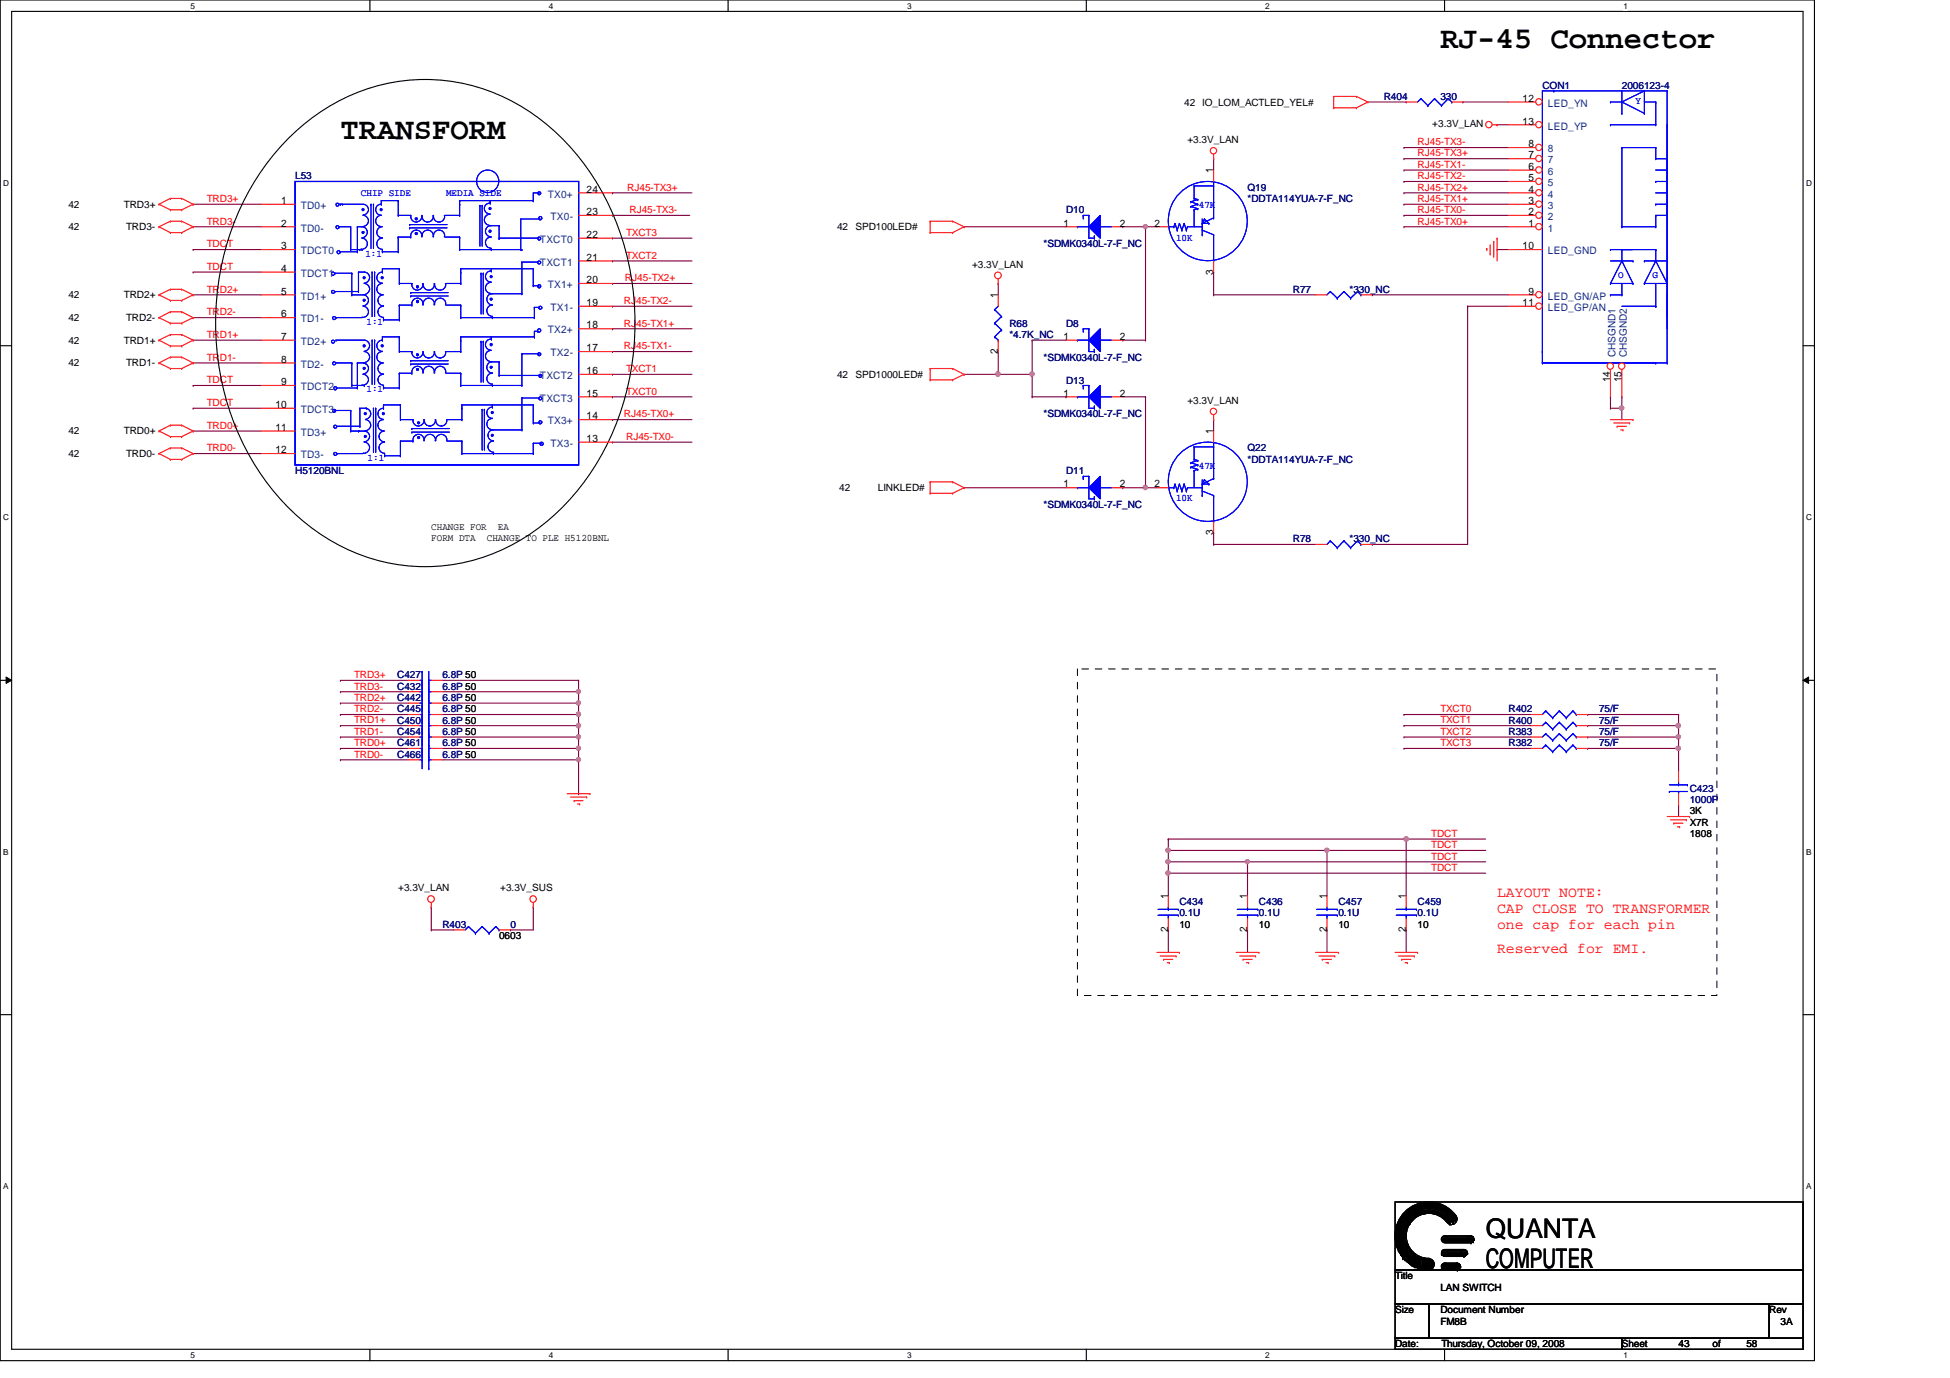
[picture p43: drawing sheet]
<svg xmlns="http://www.w3.org/2000/svg" width="297mm" height="210mm" viewBox="0 0 297 210" stroke-linecap="round" stroke-linejoin="round" font-family="sans-serif">
<defs><g id="words">
<g font-size="4.7">
<text x="219.4" y="7.3">RJ-45 Connector</text>
<text x="51.9" y="21.1">TRANSFORM</text>
</g>
<g font-size="4.1">
<text x="226.3" y="188.5">QUANTA</text>
<text x="226.3" y="193.2">COMPUTER</text>
</g>
<g font-size="2.2" fill="#f00">
<text x="228" y="136.6">LAYOUT NOTE:</text>
<text x="228" y="139">CAP CLOSE TO TRANSFORMER</text>
<text x="228" y="141.5">one cap for each pin</text>
<text x="228" y="145.2">Reserved for EMI.</text>
</g>
<g font-size="1.6">
<text x="231.9" y="15.5">12</text>
<text x="231.9" y="19">13</text>
<text x="232.8" y="22.4">8</text>
<text x="89.4" y="29.3">24</text>
<text x="184.8" y="26.4" transform="rotate(-90 184.8 26.4)">1</text>
<text x="232.8" y="24.1">7</text>
<text x="232.8" y="25.9">6</text>
<text x="232.8" y="27.6">5</text>
<text x="232.8" y="29.3">4</text>
<text x="42.8" y="31.1">1</text>
<text x="42.8" y="34.5">2</text>
<text x="89.4" y="32.8">23</text>
<text x="162" y="34.5">1</text>
<text x="170.6" y="34.5">2</text>
<text x="175.8" y="34.5">2</text>
<text x="232.8" y="31.1">3</text>
<text x="232.8" y="32.8">2</text>
<text x="232.8" y="34.5">1</text>
<text x="42.8" y="38">3</text>
<text x="42.8" y="41.4">4</text>
<text x="89.4" y="36.2">22</text>
<text x="89.4" y="39.7">21</text>
<text x="184.8" y="41.8" transform="rotate(-90 184.8 41.8)">3</text>
<text x="231.9" y="38">10</text>
<text x="42.8" y="44.9">5</text>
<text x="89.4" y="43.1">20</text>
<text x="89.4" y="46.6">19</text>
<text x="152" y="45.4" transform="rotate(-90 152 45.4)">1</text>
<text x="231.9" y="46.6">11</text>
<text x="232.8" y="44.9">9</text>
<text x="42.8" y="48.3">6</text>
<text x="42.8" y="51.8">7</text>
<text x="89.4" y="50">18</text>
<text x="89.4" y="53.5">17</text>
<text x="152" y="53.9" transform="rotate(-90 152 53.9)">2</text>
<text x="162" y="51.8">1</text>
<text x="170.6" y="51.8">2</text>
<text x="42.8" y="55.2">8</text>
<text x="42.8" y="58.7">9</text>
<text x="89.4" y="57">16</text>
<text x="245.3" y="58.2" transform="rotate(-90 245.3 58.2)">14</text>
<text x="247" y="58.2" transform="rotate(-90 247 58.2)">15</text>
<text x="41.9" y="62.1">10</text>
<text x="41.9" y="65.6">11</text>
<text x="89.4" y="60.4">15</text>
<text x="89.4" y="63.9">14</text>
<text x="162" y="60.4">1</text>
<text x="170.6" y="60.4">2</text>
<text x="41.9" y="69">12</text>
<text x="89.4" y="67.3">13</text>
<text x="184.8" y="66.1" transform="rotate(-90 184.8 66.1)">1</text>
<text x="162" y="74.3">1</text>
<text x="170.6" y="74.3">2</text>
<text x="175.8" y="74.3">2</text>
<text x="184.8" y="81.5" transform="rotate(-90 184.8 81.5)">3</text>
<text x="177.9" y="136.9" transform="rotate(-90 177.9 136.9)">1</text>
<text x="190" y="136.9" transform="rotate(-90 190 136.9)">1</text>
<text x="202.1" y="136.9" transform="rotate(-90 202.1 136.9)">1</text>
<text x="214.2" y="136.9" transform="rotate(-90 214.2 136.9)">1</text>
<text x="177.9" y="142" transform="rotate(-90 177.9 142)">2</text>
<text x="190" y="142" transform="rotate(-90 190 142)">2</text>
<text x="202.1" y="142" transform="rotate(-90 202.1 142)">2</text>
<text x="214.2" y="142" transform="rotate(-90 214.2 142)">2</text>
</g>
<g font-size="1.6" fill="#004080">
<text x="235.8" y="16.3">LED_YN</text>
<text x="235.8" y="19.7">LED_YP</text>
<text x="235.8" y="23.2">8</text>
<text x="235.8" y="24.9">7</text>
<text x="235.8" y="26.6">6</text>
<text x="235.8" y="28.4">5</text>
<text x="45.8" y="31.8">TD0+</text>
<text x="45.8" y="35.3">TD0-</text>
<text x="83.4" y="30.1">TX0+</text>
<text x="83.9" y="33.5">TX0-</text>
<text x="235.8" y="30.1">4</text>
<text x="235.8" y="31.8">3</text>
<text x="235.8" y="33.5">2</text>
<text x="235.8" y="35.3">1</text>
<text x="45.8" y="38.7">TDCT0</text>
<text x="82.3" y="37">TXCT0</text>
<text x="82.3" y="40.5">TXCT1</text>
<text x="235.8" y="38.7">LED_GND</text>
<text x="45.8" y="42.2">TDCT1</text>
<text x="45.8" y="45.6">TD1+</text>
<text x="83.4" y="43.9">TX1+</text>
<text x="83.9" y="47.4">TX1-</text>
<text x="235.8" y="47.4">LED_GP/AN</text>
<text x="235.8" y="45.6">LED_GN/AP</text>
<text x="45.8" y="49.1">TD1-</text>
<text x="45.8" y="52.5">TD2+</text>
<text x="83.4" y="50.8">TX2+</text>
<text x="45.8" y="56">TD2-</text>
<text x="45.8" y="59.4">TDCT2</text>
<text x="82.3" y="57.7">TXCT2</text>
<text x="83.9" y="54.3">TX2-</text>
<text x="246.1" y="54.4" transform="rotate(-90 246.1 54.4)">CHSGND1</text>
<text x="247.8" y="54.4" transform="rotate(-90 247.8 54.4)">CHSGND2</text>
<text x="45.8" y="62.9">TDCT3</text>
<text x="82.3" y="61.2">TXCT3</text>
<text x="83.4" y="64.6">TX3+</text>
<text x="45.8" y="66.4">TD3+</text>
<text x="45.8" y="69.8">TD3-</text>
<text x="83.9" y="68.1">TX3-</text>
</g>
<g font-size="1.5">
<text x="180.4" y="16.1">42 IO_LOM_ACTLED_YEL#</text>
<text x="180.9" y="21.8">+3.3V_LAN</text>
<text x="218.2" y="19.4">+3.3V_LAN</text>
<text x="10.4" y="35.1">42</text>
<text x="10.4" y="31.6">42</text>
<text x="18.9" y="31.6">TRD3+</text>
<text x="19.2" y="35.1">TRD3-</text>
<text x="127.5" y="35.1">42</text>
<text x="130.3" y="35.1">SPD100LED#</text>
<text x="148.1" y="40.8">+3.3V_LAN</text>
<text x="10.4" y="45.5">42</text>
<text x="18.9" y="45.5">TRD2+</text>
<text x="10.4" y="48.9">42</text>
<text x="10.4" y="52.4">42</text>
<text x="18.9" y="52.4">TRD1+</text>
<text x="19.2" y="48.9">TRD2-</text>
<text x="10.4" y="55.8">42</text>
<text x="19.2" y="55.8">TRD1-</text>
<text x="127.5" y="57.5">42</text>
<text x="130.3" y="57.5">SPD1000LED#</text>
<text x="180.9" y="61.5">+3.3V_LAN</text>
<text x="10.4" y="69.6">42</text>
<text x="10.4" y="66.2">42</text>
<text x="18.9" y="66.2">TRD0+</text>
<text x="19.2" y="69.6">TRD0-</text>
<text x="127.8" y="74.8">42</text>
<text x="133.7" y="74.8">LINKLED#</text>
<text x="65.7" y="80.7">CHANGE FOR</text>
<text x="65.7" y="82.3">FORM DTA</text>
<text x="74.2" y="82.3">CHANGE TO PLE H5120BNL</text>
<text x="75.9" y="80.7">EA</text>
<text x="257.4" y="124">3K</text>
<text x="257.4" y="125.8">X7R</text>
<text x="257.4" y="127.5">1808</text>
<text x="60.7" y="135.8">+3.3V_LAN</text>
<text x="76.2" y="135.8">+3.3V_SUS</text>
<text x="76" y="143">0603</text>
<text x="179.7" y="141.3">10</text>
<text x="191.8" y="141.3">10</text>
<text x="203.9" y="141.3">10</text>
<text x="215.9" y="141.3">10</text>
<text x="212.5" y="194.9">Title</text>
<text x="219.4" y="196.6">LAN SWITCH</text>
<text x="212.5" y="200">Size</text>
<text x="219.4" y="200">Document Number</text>
<text x="219.4" y="201.8">FM8B</text>
<text x="269.5" y="200">Rev</text>
<text x="271.2" y="201.8">3A</text>
<text x="212.5" y="205.2">Date:</text>
<text x="219.6" y="205.2">Thursday, October 09, 2008</text>
<text x="247.1" y="205.2">Sheet</text>
<text x="255.7" y="205.2">43</text>
<text x="260.9" y="205.2">of</text>
<text x="266" y="205.2">58</text>
</g>
<g font-size="1.5" fill="#000080">
<text x="210.8" y="15.2">R404</text>
<text x="219.4" y="15.2">330</text>
<text x="234.9" y="13.5">CON1</text>
<text x="247.1" y="13.5">2006123-4</text>
<text x="45" y="27.3">L53</text>
<text x="190" y="29">Q19</text>
<text x="162.4" y="32.5">D10</text>
<text x="190" y="30.8">*DDTA114YUA-7-F_NC</text>
<text x="159" y="37.7">*SDMK0340L-7-F_NC</text>
<text x="196.9" y="44.6">R77</text>
<text x="205.6" y="44.6">*330_NC</text>
<text x="153.8" y="49.8">R68</text>
<text x="153.8" y="51.5">*4.7K_NC</text>
<text x="162.4" y="49.8">D8</text>
<text x="159" y="54.9">*SDMK0340L-7-F_NC</text>
<text x="162.4" y="58.4">D13</text>
<text x="159" y="63.6">*SDMK0340L-7-F_NC</text>
<text x="190" y="68.7">Q22</text>
<text x="190" y="70.5">*DDTA114YUA-7-F_NC</text>
<text x="45" y="72.2">H5120BNL</text>
<text x="159" y="77.4">*SDMK0340L-7-F_NC</text>
<text x="162.4" y="72.2">D11</text>
<text x="196.9" y="82.6">R78</text>
<text x="205.6" y="82.6">*330_NC</text>
<text x="60.5" y="105">C432</text>
<text x="60.5" y="103.3">C427</text>
<text x="60.5" y="106.8">C442</text>
<text x="67.4" y="105">6.8P 50</text>
<text x="67.4" y="103.3">6.8P 50</text>
<text x="67.4" y="106.8">6.8P 50</text>
<text x="60.5" y="108.5">C445</text>
<text x="60.5" y="111.9">C454</text>
<text x="60.5" y="110.2">C450</text>
<text x="60.5" y="113.7">C461</text>
<text x="67.4" y="108.5">6.8P 50</text>
<text x="67.4" y="111.9">6.8P 50</text>
<text x="67.4" y="110.2">6.8P 50</text>
<text x="67.4" y="113.7">6.8P 50</text>
<text x="229.8" y="111.9">R383</text>
<text x="229.8" y="113.7">R382</text>
<text x="229.8" y="110.2">R400</text>
<text x="229.8" y="108.5">R402</text>
<text x="243.6" y="111.9">75/F</text>
<text x="243.6" y="113.7">75/F</text>
<text x="243.6" y="110.2">75/F</text>
<text x="243.6" y="108.5">75/F</text>
<text x="60.5" y="115.4">C466</text>
<text x="67.4" y="115.4">6.8P 50</text>
<text x="257.4" y="120.6">C423</text>
<text x="257.4" y="122.3">1000P</text>
<text x="179.7" y="137.8">C434</text>
<text x="191.8" y="137.8">C436</text>
<text x="203.9" y="137.8">C457</text>
<text x="215.9" y="137.8">C459</text>
<text x="67.4" y="141.3">R403</text>
<text x="77.8" y="141.3">0</text>
<text x="179.7" y="139.6">0.1U</text>
<text x="191.8" y="139.6">0.1U</text>
<text x="203.9" y="139.6">0.1U</text>
<text x="215.9" y="139.6">0.1U</text>
</g>
<g font-size="1.5" fill="#00f">
<text x="249.1" y="15.9">Y</text>
<text x="55" y="29.9">CHIP SIDE</text>
<text x="67.9" y="29.9">MEDIA SIDE</text>
<text x="182.6" y="31.6">47K</text>
<text x="55.7" y="39.1">1:1</text>
<text x="179.2" y="36.7">10K</text>
<text x="246.5" y="42.3">O</text>
<text x="251.7" y="42.3">G</text>
<text x="55.8" y="49.4">1:1</text>
<text x="55.8" y="59.8">1:1</text>
<text x="56" y="70.1">1:1</text>
<text x="182.6" y="71.4">47K</text>
<text x="179.2" y="76.4">10K</text>
</g>
<g font-size="1.5" fill="#f00">
<text x="215.9" y="22.1">RJ45-TX3-</text>
<text x="215.9" y="23.8">RJ45-TX3+</text>
<text x="95.5" y="29">RJ45-TX3+</text>
<text x="215.9" y="25.6">RJ45-TX1-</text>
<text x="215.9" y="29">RJ45-TX2+</text>
<text x="215.9" y="27.3">RJ45-TX2-</text>
<text x="31.5" y="34.2">TRD3-</text>
<text x="31.5" y="30.8">TRD3+</text>
<text x="95.4" y="35.9">TXCT3</text>
<text x="95.9" y="32.5">RJ45-TX3-</text>
<text x="215.9" y="30.8">RJ45-TX1+</text>
<text x="215.9" y="32.5">RJ45-TX0-</text>
<text x="215.9" y="34.2">RJ45-TX0+</text>
<text x="31.5" y="37.7">TDCT</text>
<text x="31.5" y="41.1">TDCT</text>
<text x="95.4" y="39.4">TXCT2</text>
<text x="31.5" y="44.6">TRD2+</text>
<text x="95" y="46.3">RJ45-TX2-</text>
<text x="95.2" y="42.8">RJ45-TX2+</text>
<text x="31.5" y="48">TRD2-</text>
<text x="31.5" y="51.5">TRD1+</text>
<text x="95" y="49.7">RJ45-TX1+</text>
<text x="95" y="53.2">RJ45-TX1-</text>
<text x="31.5" y="58.4">TDCT</text>
<text x="31.5" y="54.9">TRD1-</text>
<text x="95.4" y="56.7">TXCT1</text>
<text x="31.5" y="61.8">TDCT</text>
<text x="31.5" y="65.3">TRD0+</text>
<text x="95" y="63.6">RJ45-TX0+</text>
<text x="95.4" y="60.1">TXCT0</text>
<text x="31.5" y="68.7">TRD0-</text>
<text x="95.4" y="67">RJ45-TX0-</text>
<text x="53.9" y="103.3">TRD3+</text>
<text x="53.9" y="105">TRD3-</text>
<text x="53.9" y="106.8">TRD2+</text>
<text x="53.9" y="108.5">TRD2-</text>
<text x="53.9" y="110.2">TRD1+</text>
<text x="53.9" y="111.9">TRD1-</text>
<text x="53.9" y="113.7">TRD0+</text>
<text x="219.4" y="108.5">TXCT0</text>
<text x="219.4" y="110.2">TXCT1</text>
<text x="219.4" y="111.9">TXCT2</text>
<text x="219.4" y="113.7">TXCT3</text>
<text x="53.9" y="115.4">TRD0-</text>
<text x="218" y="127.5">TDCT</text>
<text x="218" y="129.2">TDCT</text>
<text x="218" y="130.9">TDCT</text>
<text x="218" y="132.7">TDCT</text>
</g>
<g font-size="1.3">
<text x="29" y="1.4">5</text>
<text x="83.6" y="1.4">4</text>
<text x="138.2" y="1.4">3</text>
<text x="192.7" y="1.4">2</text>
<text x="247.3" y="1.4">1</text>
<text x=".5" y="28.3">D</text>
<text x="275.1" y="28.3">D</text>
<text x=".5" y="79.2">C</text>
<text x="275.1" y="79.2">C</text>
<text x=".5" y="130.2">B</text>
<text x="275.1" y="130.2">B</text>
<text x=".5" y="181.1">A</text>
<text x="275.1" y="181.1">A</text>
<text x="29" y="206.9">5</text>
<text x="83.6" y="206.9">4</text>
<text x="138.2" y="206.9">3</text>
<text x="192.7" y="206.9">2</text>
<text x="247.3" y="206.9">1</text>
</g>
</g></defs>
<path d="M0 0h276.4v207.3h-276.4zM1.8 1.7h272.9v203.8h-272.9z" fill="none" stroke="#000" stroke-width=".17"/>
<g fill="#fff">
<path d="M29 .2h.7v1.4h-.7z"/>
<path d="M29 205.7h.7v1.4h-.7z"/>
</g>
<path d="M56.3 0v1.7M56.3 205.5v1.8" fill="none" stroke="#000" stroke-width=".17"/>
<g fill="#fff">
<path d="M83.6 .2h.7v1.4h-.7z"/>
<path d="M83.6 205.7h.7v1.4h-.7z"/>
</g>
<path d="M110.9 0v1.7M110.9 205.5v1.8" fill="none" stroke="#000" stroke-width=".17"/>
<g fill="#fff">
<path d="M138.2 .2h.6v1.4h-.6z"/>
<path d="M138.2 205.7h.6v1.4h-.6z"/>
</g>
<path d="M165.5 0v1.7M165.5 205.5v1.8" fill="none" stroke="#000" stroke-width=".17"/>
<g fill="#fff">
<path d="M192.7 .2h.7v1.4h-.7z"/>
<path d="M192.7 205.7h.7v1.4h-.7z"/>
</g>
<path d="M220 0v1.7M220 205.5v1.8" fill="none" stroke="#000" stroke-width=".17"/>
<g fill="#fff">
<path d="M247.3 .2h.7v1.4h-.7z"/>
<path d="M247.3 205.7h.7v1.4h-.7z"/>
<path d="M.5 27.2h.9v1.4h-.9z"/>
<path d="M275.1 27.2h.9v1.4h-.9z"/>
<path d="M.5 78.1h.9v1.4h-.9z"/>
<path d="M275.1 78.1h.9v1.4h-.9z"/>
</g>
<path d="M0 52.7h1.8M274.7 52.7h1.7" fill="none" stroke="#000" stroke-width=".17"/>
<g fill="#fff">
<path d="M.5 129.1h.8v1.4h-.8z"/>
<path d="M275.1 129.1h.8v1.4h-.8z"/>
</g>
<path d="M0 103.6h1.8M274.7 103.6h1.7" fill="none" stroke="#000" stroke-width=".17"/>
<path d="M.9 103.1l.9 .5-.9 .5zM274.7 103.6l.8-.5v1z" fill="#000"/>
<path d="M.9 103.1l.9 .5-.9 .5zM274.7 103.6l.8-.5v1z" fill="none" stroke="#000" stroke-width=".15"/>
<g fill="#fff">
<path d="M.5 180h.8v1.4h-.8z"/>
<path d="M275.1 180h.8v1.4h-.8z"/>
</g>
<path d="M0 154.6h1.8M274.7 154.6h1.7" fill="none" stroke="#000" stroke-width=".17"/>
<path d="M241.8 110.5h.1M241.8 110.5h13.9M255.7 110.5h.1M255.7 110.5v1.8M255.7 122.6h.1M255.7 122.6v1.8" fill="none" stroke="#800040" stroke-width=".17"/>
<circle cx="255.6" cy="110.5" r=".34" fill="#f0f"/>
<circle cx="255.6" cy="110.5" r=".34" fill="none" stroke="#f0f" stroke-width=".17"/>
<path d="M241.8 112.3h.1M241.8 112.3h13.9" fill="none" stroke="#800040" stroke-width=".17"/>
<circle cx="255.7" cy="112.2" r=".33" fill="#f0f"/>
<circle cx="255.7" cy="112.2" r=".33" fill="none" stroke="#f0f" stroke-width=".17"/>
<g fill="none" stroke="#800040" stroke-width=".17">
<path d="M213.9 108.8h.1M213.9 110.5h.1M213.9 112.3h.1M213.9 114h.1M213.9 108.8h19.3M213.9 110.5h19.3M213.9 112.3h19.3M213.9 114h19.3M255.7 114h.1M255.7 114v3.5M178 127.8h.1M178 129.5h.1"/>
<path d="M178 131.3h.1M178 133h.1M178 127.8v5.2M178 133h48.3M190 131.3h.1M190 131.3v5.1M190 131.3h36.3M202.1 129.5h.1M202.1 129.5h24.2M214.2 127.8h.1M214.2 127.8h12.1M190 141.6h.1"/>
<path d="M190 141.6v3.5M202.1 141.6h.1M202.1 141.6v3.5M214.2 141.6h.1M214.2 141.6v3.5"/>
</g>
<circle cx="190" cy="131.2" r=".32" fill="#f0f"/>
<circle cx="190" cy="131.2" r=".32" fill="none" stroke="#f0f" stroke-width=".17"/>
<path d="M178 131.3h.1M178 131.3h12" fill="none" stroke="#800040" stroke-width=".17"/>
<circle cx="177.9" cy="131.2" r=".33" fill="#f0f"/>
<circle cx="177.9" cy="131.2" r=".33" fill="none" stroke="#f0f" stroke-width=".17"/>
<path d="M202.1 129.5h.1M202.1 129.5v6.9" fill="none" stroke="#800040" stroke-width=".17"/>
<circle cx="202.1" cy="129.5" r=".32" fill="#f0f"/>
<circle cx="202.1" cy="129.5" r=".32" fill="none" stroke="#f0f" stroke-width=".17"/>
<path d="M178 129.5h.1M178 129.5h24.1" fill="none" stroke="#800040" stroke-width=".17"/>
<circle cx="177.9" cy="129.5" r=".33" fill="#f0f"/>
<circle cx="177.9" cy="129.5" r=".33" fill="none" stroke="#f0f" stroke-width=".17"/>
<path d="M214.2 127.8h.1M214.2 127.8v8.6" fill="none" stroke="#800040" stroke-width=".17"/>
<circle cx="214.2" cy="127.8" r=".34" fill="#f0f"/>
<circle cx="214.2" cy="127.8" r=".34" fill="none" stroke="#f0f" stroke-width=".17"/>
<path d="M241.8 114h.1M241.8 114h13.9M178 127.8h.1M178 127.8h36.2" fill="none" stroke="#800040" stroke-width=".17"/>
<circle cx="255.7" cy="114" r=".33" fill="#f0f"/>
<circle cx="255.7" cy="114" r=".33" fill="none" stroke="#f0f" stroke-width=".17"/>
<path d="M178 133h.1M178 133v3.4M178 141.6h.1M178 141.6v3.5" fill="none" stroke="#800040" stroke-width=".17"/>
<circle cx="177.9" cy="133" r=".33" fill="#f0f"/>
<circle cx="177.9" cy="133" r=".33" fill="none" stroke="#f0f" stroke-width=".17"/>
<g fill="none" stroke="#800040" stroke-width=".17">
<path d="M213.9 25.9h.1M213.9 29.4h.1M213.9 27.6h.1M213.9 31.1h.1M213.9 32.8h.1M213.9 22.5h.1M213.9 24.2h.1M213.9 34.5h.1M213.9 25.9h15.9M213.9 29.4h15.9M213.9 27.6h15.9M213.9 31.1h15.9"/>
<path d="M213.9 32.8h15.9M213.9 22.5h15.9M213.9 24.2h15.9M213.9 34.5h15.9M174.5 74.3h.1M174.5 74.3h1.7M247.1 60.5h.1M247.1 60.5v1.7M241.8 108.8h.1M241.8 108.8h13.9M65.7 138.2h.1M65.7 138.2v3.4"/>
<path d="M81.2 138.2h.1M81.2 138.2v3.4h-3.4M65.7 141.6h.1M65.7 141.6h3.4M77.8 141.6h.1"/>
</g>
<circle cx="174.5" cy="74.2" r=".33" fill="#f0f"/>
<circle cx="174.5" cy="74.2" r=".33" fill="none" stroke="#f0f" stroke-width=".17"/>
<g fill="none" stroke="#800040" stroke-width=".17">
<path d="M208.4 15.5h5.8M214.2 15.5h.1M222.8 15.5h.1M222.8 15.5h7M184.9 24.2h.1M184.9 24.2v1.7M228 38h.1M228 38h1.8M223.6 46.7h.1M223.6 46.7h6.2M184.9 63.9h.1M184.9 63.9v1.8"/>
<path d="M245.3 60.5h.1M245.3 62.2h.1M245.3 60.5v1.7M245.3 62.2h1.8M247.1 62.2h.1M247.1 62.2v1.7M184.9 81.2h.1M184.9 82.9h.1M184.9 81.2v1.7M184.9 82.9h15.5"/>
</g>
<circle cx="247" cy="62.2" r=".33" fill="#f0f"/>
<circle cx="247" cy="62.2" r=".33" fill="none" stroke="#f0f" stroke-width=".17"/>
<path d="M228 19h.1M228 19h1.8M174.5 34.5h.1M174.5 34.5h1.7" fill="none" stroke="#800040" stroke-width=".17"/>
<circle cx="174.5" cy="34.5" r=".32" fill="#f0f"/>
<circle cx="174.5" cy="34.5" r=".32" fill="none" stroke="#f0f" stroke-width=".17"/>
<g fill="none" stroke="#800040" stroke-width=".17">
<path d="M29.4 34.5h.1M29.4 31.1h.1M29.4 38h.1M29.4 34.5h10.4M29.4 31.1h10.4M29.4 38h10.4M93.3 36.3h.1M93.3 29.4h.1M93.3 32.8h.1M93.3 39.8h.1M93.3 36.3h12.1M93.3 29.4h12.1"/>
<path d="M93.3 32.8h11.8M93.3 39.8h12.1M146.9 34.5h.1M146.9 34.5h15.5M29.4 48.4h.1M29.4 44.9h.1M29.4 58.7h.1M29.4 41.4h.1M29.4 51.8h.1M29.4 55.3h.1M29.4 44.9h10.4M29.4 48.4h10.4"/>
<path d="M29.4 58.7h10.4M29.4 41.4h10.4M29.4 51.8h10.4M29.4 55.3h10.4M93.3 57h.1M93.3 50.1h.1M93.3 53.6h.1M93.3 43.2h.1M93.3 46.7h.1M93.3 57h12.1M93.3 50.1h12.1M93.3 53.6h12.1"/>
<path d="M93.3 43.2h12.1M93.3 46.7h12.1M184.9 41.4h.1M184.9 44.9h.1M184.9 41.4v3.5M184.9 44.9h15.5M209 44.9h.1M209 44.9h20.8M223.6 46.7h.1M223.6 46.7v36.2h-14.6M29.4 62.2h.1M29.4 65.7h.1"/>
<path d="M29.4 69.1h.1M29.4 62.2h10.4M29.4 65.7h10.4M29.4 69.1h10.4M93.3 60.5h.1M93.3 63.9h.1M93.3 67.4h.1M93.3 60.5h12.1M93.3 63.9h12.1M93.3 67.4h12.1M146.9 74.3h.1M146.9 74.3h15.5"/>
<path d="M209 82.9h.1M51.9 103.6h.1M51.9 105.4h.1M51.9 107.1h.1M51.9 108.8h.1M51.9 110.5h.1M51.9 112.3h.1M51.9 114h.1M51.9 115.7h.1M51.9 103.6h10.3M51.9 105.4h10.3M51.9 107.1h10.3"/>
<path d="M51.9 108.8h10.3M51.9 110.5h10.3M51.9 112.3h10.3M51.9 114h10.3M51.9 115.7h10.3M67.4 103.6h20.7M88.1 103.6h.1M88.1 105.4h.1M88.1 103.6v1.8M255.7 112.3h.1M255.7 108.8h.1M255.7 108.8v1.7"/>
<path d="M255.7 112.3v1.7"/>
</g>
<circle cx="88.1" cy="105.3" r=".32" fill="#f0f"/>
<circle cx="88.1" cy="105.3" r=".32" fill="none" stroke="#f0f" stroke-width=".17"/>
<path d="M67.4 105.4h20.7M67.4 107.1h20.7M88.1 107.1h.1M88.1 105.4h.1M88.1 105.4v1.7" fill="none" stroke="#800040" stroke-width=".17"/>
<circle cx="88.1" cy="107.1" r=".32" fill="#f0f"/>
<circle cx="88.1" cy="107.1" r=".32" fill="none" stroke="#f0f" stroke-width=".17"/>
<path d="M67.4 108.8h20.7M88.1 108.8h.1M88.1 107.1v1.7" fill="none" stroke="#800040" stroke-width=".17"/>
<circle cx="88.1" cy="108.8" r=".33" fill="#f0f"/>
<circle cx="88.1" cy="108.8" r=".33" fill="none" stroke="#f0f" stroke-width=".17"/>
<path d="M67.4 110.5h20.7M88.1 110.5h.1M88.1 108.8v1.7" fill="none" stroke="#800040" stroke-width=".17"/>
<circle cx="88.1" cy="110.5" r=".33" fill="#f0f"/>
<circle cx="88.1" cy="110.5" r=".33" fill="none" stroke="#f0f" stroke-width=".17"/>
<path d="M67.4 112.3h20.7M88.1 112.3h.1M88.1 110.5v1.8" fill="none" stroke="#800040" stroke-width=".17"/>
<circle cx="88.1" cy="112.2" r=".32" fill="#f0f"/>
<circle cx="88.1" cy="112.2" r=".32" fill="none" stroke="#f0f" stroke-width=".17"/>
<path d="M67.4 114h20.7M88.1 114h.1M88.1 112.3v1.7" fill="none" stroke="#800040" stroke-width=".17"/>
<circle cx="88.1" cy="114" r=".32" fill="#f0f"/>
<circle cx="88.1" cy="114" r=".32" fill="none" stroke="#f0f" stroke-width=".17"/>
<path d="M67.4 115.7h20.7M88.1 115.7h.1M88.1 114v1.7" fill="none" stroke="#800040" stroke-width=".17"/>
<circle cx="88.1" cy="115.7" r=".32" fill="#f0f"/>
<circle cx="88.1" cy="115.7" r=".32" fill="none" stroke="#f0f" stroke-width=".17"/>
<g fill="none" stroke="#800040" stroke-width=".17">
<path d="M171 34.5h.1M171 34.5h3.5v17.3M157.2 51.8h.1M157.2 57h.1M157.2 51.8h5.2M157.2 51.8v5.2M171 51.8h.1M171 51.8h3.5M174.5 51.8h.1M171 60.5h3.5M174.5 60.5h.1M88.1 115.7v5.2"/>
<path d="M88.1 120.9h.1"/>
</g>
<circle cx="157.2" cy="57" r=".33" fill="#f0f"/>
<circle cx="157.2" cy="57" r=".33" fill="none" stroke="#f0f" stroke-width=".17"/>
<path d="M152.1 57h.1M152.1 57h5.1M157.2 60.5h5.2M162.4 60.5h.1" fill="none" stroke="#800040" stroke-width=".17"/>
<circle cx="152" cy="57" r=".34" fill="#f0f"/>
<circle cx="152" cy="57" r=".34" fill="none" stroke="#f0f" stroke-width=".17"/>
<path d="M146.9 57h.1M146.9 57h5.2M152.1 43.2h.1M152.1 57h.1M152.1 43.2v1.7M152.1 53.6v3.4M157.2 57v3.5M157.2 60.5h.1M171 74.3h.1M174.5 60.5h.1M174.5 60.5v13.8h-3.5" fill="none" stroke="#800040" stroke-width=".17"/>
<g fill="none" stroke="#f00" stroke-width=".17">
<path d="M203.2 16.4h.1M203.2 14.7h.1M203.2 16.4h3.4M203.2 14.7v1.7M203.2 14.7h3.4M206.6 16.4h.1M206.6 14.7h.1M206.6 14.7l1.8 .8M208.4 15.5h.1M208.4 15.5l-1.8 .9M227.3 19h.7M228 19h.1"/>
<path d="M24.2 34.5h.1M24.2 31.1h.1M24.2 34.5l1.7 .9M24.2 31.1l1.7 .9M25.9 33.7h.1M25.9 35.4h.1M25.9 30.2h.1M25.9 32h.1M25.9 35.4h1.8M25.9 33.7h1.8M25.9 33.7l-1.7 .8M25.9 30.2h1.8"/>
<path d="M25.9 30.2l-1.7 .9M25.9 32h1.8M27.7 33.7h.1M27.7 35.4h.1M27.7 30.2h.1M27.7 32h.1M27.7 33.7l1.7 .8M27.7 30.2l1.7 .9M29.4 34.5h.1M29.4 31.1h.1M29.4 34.5l-1.7 .9M29.4 31.1l-1.7 .9"/>
<path d="M141.7 35.4h.1M141.7 33.7h.1M141.7 35.4h3.4M141.7 33.7v1.7M141.7 33.7h3.4M145.1 35.4h.1M145.1 33.7h.1M145.1 33.7l1.8 .8M146.9 34.5h.1M146.9 34.5l-1.8 .9M184.9 24.2h.1M184.9 23.5v.7"/>
<path d="M226.5 37.8h.1M226.5 37.8v.4M227 38.7h.1M227 37.3v1.4M227.5 36.8h.1M227.5 36.8v2.4M228 36.3h.1M228 36.3v3.5M24.2 44.9h.1M24.2 48.4h.1M24.2 55.3h.1M24.2 51.8h.1"/>
<path d="M24.2 44.9l1.7 .9M24.2 48.4l1.7 .8M24.2 55.3l1.7 .8M24.2 51.8l1.7 .9M25.9 44.1h.1M25.9 45.8h.1M25.9 47.5h.1M25.9 49.2h.1M25.9 54.4h.1M25.9 56.1h.1M25.9 51h.1M25.9 52.7h.1"/>
<path d="M25.9 44.1h1.8M25.9 44.1l-1.7 .8M25.9 45.8h1.8M25.9 47.5h1.8M25.9 47.5l-1.7 .9M25.9 49.2h1.8M25.9 54.4h1.8M25.9 54.4l-1.7 .9M25.9 56.1h1.8M25.9 51h1.8M25.9 51l-1.7 .8M25.9 52.7h1.8"/>
<path d="M27.7 44.1h.1M27.7 45.8h.1M27.7 47.5h.1M27.7 49.2h.1M27.7 54.4h.1M27.7 56.1h.1M27.7 51h.1M27.7 52.7h.1M27.7 44.1l1.7 .8M27.7 47.5l1.7 .9M27.7 54.4l1.7 .9M27.7 51l1.7 .8"/>
<path d="M29.4 44.9h.1M29.4 48.4h.1M29.4 55.3h.1M29.4 51.8h.1M29.4 44.9l-1.7 .9M29.4 48.4l-1.7 .8M29.4 55.3l-1.7 .8M29.4 51.8l-1.7 .9M141.7 57.9h.1M141.7 56.1h.1M141.7 56.1v1.8M141.7 56.1h3.4"/>
<path d="M141.7 57.9h3.4M145.1 57.9h.1M145.1 56.1h.1M145.1 56.1l1.8 .9M146.9 57h.1M146.9 57l-1.8 .9M152.1 43.2h.1M152.1 42.5v.7M24.2 69.1h.1M24.2 65.7h.1M24.2 69.1l1.7 .9M24.2 65.7l1.7 .8"/>
<path d="M25.9 68.2h.1M25.9 70h.1M25.9 64.8h.1M25.9 66.5h.1M25.9 68.2h1.8M25.9 68.2l-1.7 .9M25.9 70h1.8M25.9 64.8h1.8M25.9 64.8l-1.7 .9M25.9 66.5h1.8M27.7 68.2h.1M27.7 70h.1"/>
<path d="M27.7 64.8h.1M27.7 66.5h.1M27.7 68.2l1.7 .9M27.7 64.8l1.7 .9M29.4 69.1h.1M29.4 65.7h.1M29.4 69.1l-1.7 .9M29.4 65.7l-1.7 .8M141.7 75.1h.1M141.7 73.4h.1M141.7 73.4v1.7M141.7 75.1h3.4"/>
<path d="M141.7 73.4h3.4M145.1 75.1h.1M145.1 73.4h.1M145.1 73.4l1.8 .9M146.9 74.3h.1M146.9 74.3l-1.8 .8M184.9 63.9h.1M184.9 63.2v.7M245.3 63.9h3.4M245.8 64.4h2.4M246.3 64.9h.1M246.3 64.9h1.4"/>
<path d="M246.9 65.5h.3M247.2 65.5h.1M248.2 64.4h.1M248.7 63.9h.1M62.2 115.7h1.8M65.7 115.7h1.7M233.2 112.3h1.7M240.1 112.3h1.7M65.7 138.2h.1M65.7 137.5v.7M81.2 138.2h.1M81.2 137.5v.7"/>
<path d="M86.4 120.9h3.5M86.9 121.4h2.5M87.5 122h.1M87.5 122h1.3M88 122.5h.3M88.3 122.5h.1M89.4 121.4h.1M89.9 120.9h.1M190 136.4v1.8M190 139.9v1.7M254 124.4h3.4M254.5 124.9h2.4"/>
<path d="M255 125.4h.1M255 125.4h1.4M255.5 125.9h.4M255.9 125.9h.1M256.9 124.9h.1M257.4 124.4h.1M176.2 145.1h3.5M176.7 145.6h2.5M177.2 146.1h.1M177.2 146.1h1.4M177.8 146.6h.3M178.1 146.6h.1"/>
<path d="M179.2 145.6h.1M179.7 145.1h.1M188.3 145.1h3.5M188.8 145.6h2.5M189.4 146.1h.1M189.4 146.1h1.4M189.9 146.6h.3M190.2 146.6h.1M191.3 145.6h.1M191.8 145.1h.1M200.4 145.1h3.5M200.9 145.6h2.4"/>
<path d="M201.4 146.1h.1M201.4 146.1h1.4M202 146.6h.3M202.3 146.6h.1M203.3 145.6h.1M203.9 145.1h.1M212.5 145.1h3.4M213 145.6h2.4M213.5 146.1h.1M213.5 146.1h1.4M214 146.6h.4M214.4 146.6h.1"/>
<path d="M215.4 145.6h.1M215.9 145.1h.1"/>
<circle cx="226.8" cy="19" r=".49"/>
<circle cx="184.8" cy="23" r=".49"/>
<circle cx="152" cy="41.9" r=".51"/>
<circle cx="184.8" cy="62.7" r=".49"/>
<circle cx="65.7" cy="136.9" r=".51"/>
<circle cx="81.2" cy="136.9" r=".5"/>
</g>
<g fill="none" stroke="#000" stroke-width=".17">
<path d="M43.7 21.3a28.8 28.8 0 0 1 29.6-7.9 33.1 33.1 0 0 1 19.1 17.1 42.1 42.1 0 0 1-2.3 41.4 31.4 31.4 0 0 1-21 14.1 28.9 28.9 0 0 1-25.4-8.9 40.4 40.4 0 0 1-10.6-32.9 39.2 39.2 0 0 1 10.6-22.9zM212.5 183.1h62.2v10.4h-62.2zM212.5 193.5h62.2v5.1h-62.2zM212.5 198.6h5.2v5.2h-5.2zM212.7 189.5h.1M212.7 187.1v2.4M212.7 189.5l.1 .5M212.8 190h.1M212.8 186.6h.1M212.8 186.6v3.4M213 186.2h.1M213 190.5h.1"/>
<path d="M213 186.2l-.2 .4M213 186.2v4.3M213 190.5l.2 .2M213.2 190.7h.1M213.2 185.8h.1M213.2 185.8v4.9M213.4 185.5h.1M213.4 191.1h.1M213.4 185.5l-.2 .3M213.4 185.5v5.6M213.4 191.1l.1 .1M213.5 191.2h.1"/>
<path d="M213.5 185.3h.1M213.5 185.3v5.9M213.7 185.2h.1M213.7 191.7h.1M213.7 185.2l-.2 .1M213.7 185.2v6.5M213.9 185h.1M213.9 185v6.7M214 184.8h.1M214 191.9h.1M214 184.8l-.1 .2M214 184.8v7.1"/>
<path d="M214 191.9h.2M214.2 191.9h.1M214.2 189.3h.1M214.2 187.4h.1M214.2 184.5v2.9M214.2 189.3v2.6M214.2 189.3l.2 .4M214.4 189.7h.1M214.4 192.1h.1M214.4 186.9h.1M214.4 184.5h.1M214.4 184.5v2.4"/>
<path d="M214.4 189.7v2.4M214.4 192.1l.2 .1M214.4 186.9l-.2 .5M214.6 192.2h.1M214.6 190h.1M214.6 184.3h.1M214.6 186.6h.1M214.6 184.3v2.3M214.6 190v2.2M214.6 190l.2 .3M214.6 184.3l-.2 .2M214.8 190.3h.1"/>
<path d="M214.8 192.4h.1M214.8 186.4h.1M214.8 184.1h.1M214.8 192.4l.1 .2M214.8 184.1v2.3M214.8 190.3v2.1M214.8 186.4l-.2 .2M214.9 192.6h.1M214.9 190.5h.1M214.9 183.9h.1M214.9 186h.1M214.9 183.9l-.1 .2"/>
<path d="M214.9 183.9v2.1M214.9 190.5v2.1M214.9 190.5l.2 .2M215.1 190.7h.1M215.1 192.7h.1M215.1 185.8h.1M215.1 183.8h.1M215.1 192.7h.2M215.1 183.8v2M215.1 190.7v2M215.1 185.8l-.2 .2M215.1 183.8h.2"/>
<path d="M215.3 192.7h.1M215.3 190.9h.1M215.3 183.8h.1M215.3 185.7h.1M215.3 183.8v1.9M215.3 190.9v1.8M215.3 190.9l.1 .2M215.4 191.1h.1M215.4 193h.1M215.4 185.5h.1M215.4 183.8h.1M215.4 193h.2"/>
<path d="M215.4 183.8v1.7M215.4 191.1v1.9M215.4 185.5l-.1 .2M215.6 193h.1M215.6 191.2h.1M215.6 183.6h.1M215.6 185.3h.1M215.6 191.2l.2 .2M215.6 183.6v1.7M215.6 191.2v1.8M215.6 183.6l-.2 .2M215.8 191.4h.1"/>
<path d="M215.8 193h.1M215.8 185.2h.1M215.8 183.6h.1M215.8 183.6v1.6M215.8 191.4v1.6M215.8 193l.1 .1M215.8 185.2l-.2 .1M215.9 193.1h.1M215.9 191.4h.1M215.9 183.4h.1M215.9 185.2h.1M215.9 183.4v1.8"/>
<path d="M215.9 191.4v1.7M215.9 191.4l.2 .2M215.9 183.4l-.1 .2M216.1 191.6h.1M216.1 193.1h.1M216.1 184.8h.1M216.1 183.4h.1M216.1 193.1h.2M216.1 183.4v1.4M216.1 191.6v1.5M216.1 184.8l.2 .2M216.3 184.9l1.4-.2a3.6 3.6 0 0 1 3.1 1.9"/>
<path d="M216.3 184.7l1.4-.2a3.6 3.6 0 0 1 3.3 2.1M216.3 184.5l1.4-.2a3.9 3.9 0 0 1 3.3 1.9M216.3 184.3l1.4-.2a4.1 4.1 0 0 1 3.7 2.3M216.3 184.1l1.4-.2a4.2 4.2 0 0 1 3.8 2.5M216.3 184l1.4-.2a4.3 4.3 0 0 1 3.8 2.3M216.3 183.8l1.4-.2a4.6 4.6 0 0 1 4 2.5M216.3 183.5l1.4-.2a5 5 0 0 1 4.2 2.4M216.3 193.1h.1M216.3 191.7h.1M216.3 183.3h.1M216.3 185h.1M216.3 183.3v1.7"/>
<path d="M216.3 191.6v1.5M216.3 183.3l-.2 .1M216.4 183.6l1.3-.2a4.7 4.7 0 0 1 4.1 2.5M216.4 191.7h.1M216.4 193.1h.1M216.4 193.3h.1M216.4 183.4h.1M216.4 193.1h.3M216.4 193.3h.4M216.4 183.4v1.4M216.4 191.7v1.4M216.7 193.1h.1"/>
<path d="M216.7 191.7h.1M216.7 191.7v1.4M216.8 191.7h.1M216.8 193.3h.1M216.8 191.7v1.6M217 191.7h.1M217 193.3h.1M217 191.7l-.6 1.6M217 191.7v1.6M217.2 193.1h.1M217.2 191.7h.1M217.2 193.1l-.2 .2"/>
<path d="M217.2 191.7v1.4M217.2 191.7l.1 .4M217.3 192.1h.1M217.3 193.3h.1M217.3 193.3h.2M217.3 192.1v1.2M217.5 193.3h.1M217.5 191.9h.1M217.5 191.9h.2M217.5 191.9v1.4M217.7 198.6h51.8v5.2h-51.8zM217.7 183.1a5.1 5.1 0 0 1 4 2"/>
<path d="M217.7 183.1a5.2 5.2 0 0 0-5.2 5.2 5.2 5.2 0 0 0 5.2 5.1M217.7 184.8a3.4 3.4 0 0 1 2.6 1.3M217.7 184.8a3.4 3.4 0 0 0-3.5 3.5 3.4 3.4 0 0 0 3.5 3.4M217.7 183.1l-1.6 .2M217.7 191.9h.1M217.7 193.3h.1M217.7 184.8l-1.3 .2M217.7 191.9v1.4M217.8 193.3h.1M217.8 191.9h.1M217.8 191.9h.2M217.8 191.9v1.4"/>
<path d="M218 191.9h.1M218 193.3h.1M218 191.9v1.4M218.2 193.1h.1M218.2 192.1h.1M218.2 193.1l-.2 .2M218.2 192.1v1M218.2 192.1l.2 .1M218.4 192.2h.1M218.4 193h.1M218.4 192.2v.8M219.6 188.6h.1"/>
<path d="M219.6 188.8h.1M219.6 190.9h.1M219.6 191.1h.1M219.6 192.7h.1M219.6 193h.1M219.6 193.1h.1M219.6 188.6h4.8M219.6 188.6v.2M219.6 192.7v.3M219.6 188.8h5M219.6 190.9h4M219.6 191.1h3.8"/>
<path d="M219.6 191.1l.3 .1M219.6 192.7h2.7M219.6 193h2.9M219.6 193.1h2.7M219.6 193.1l.3 .2M219.7 189h.1M219.7 190.7h.1M219.7 188.4h4.7M219.7 189h4.7M219.7 189l.2 .1M219.7 190.5h3.7M219.7 190.7h3.7"/>
<path d="M219.7 190.7l-.1 .2M219.7 192.6h2.6M219.9 189.1h.1M219.9 191.2h.1M219.9 193.3h.1M219.9 189.1h4.5M219.9 191.2h3.3M219.9 193.3h2.4M220.1 192.4h1.9M220.1 193.5h1.9M220.1 191.4h2.9M220.1 190.3h2.9"/>
<path d="M220.1 189.3h4M220.1 188.3h4M222 192.4h.1M222 193.5h.1M222.2 192.6h.1M222.3 192.6h.1M222.3 192.7h.1M222.3 193.1h.1M222.3 193.3h.1M222.3 192.6v.1M222.5 193h.1M222.5 193l-.2 .1"/>
<path d="M223 191.4h.1M223 190.3h.1M223.2 191.2h.1M223.4 190.5h.1M223.4 190.7h.1M223.4 191.1h.1M223.4 190.5v.2M223.6 190.9h.1M223.6 190.9l-.2 .2M224.1 189.3h.1M224.1 188.3h.1M224.4 188.4h.1"/>
<path d="M224.4 188.6h.1M224.4 189h.1M224.4 189.1h.1M224.4 188.4v.2M224.6 188.8h.1M224.6 188.8l-.2 .2M269.5 198.6h5.2v5.2h-5.2zM212.5 203.8h34.6v1.7h-34.6zM247.1 203.8h27.6v1.7h-27.6z"/>
<circle cx="217.6" cy="192.6" r=".84"/>
<circle cx="220.1" cy="190.8" r=".5"/>
<circle cx="220.1" cy="188.8" r=".5"/>
<circle cx="220.1" cy="192.9" r=".5"/>
<circle cx="221.1" cy="185.7" r=".85"/>
<circle cx="222" cy="192.9" r=".5"/>
<circle cx="223" cy="190.8" r=".51"/>
<circle cx="224" cy="188.8" r=".5"/>
</g>
<path d="M164.1 101.9h97.4v49.7h-97.4z" fill="none" stroke="#000" stroke-width=".15" stroke-dasharray="1 1 1 1 1 1 1 1"/>
<g fill="none" stroke="#00f" stroke-width=".17">
<path d="M64 115.7h.3M64.3 115.7h.1M64.3 114.3h.1M64.3 114.3v2.8M65.3 117.1h.1M65.3 115.7h.1M65.3 115.7h.4M65.3 114.3v2.8M235.5 111.8h.1M235.5 111.8l-.6 .5M235.5 111.8l1 1M236.5 112.8h.1"/>
<path d="M237.5 111.8h.1M237.5 111.8l-1 1M237.5 111.8l1.1 1M238.6 112.8h.1M239.6 111.8h.1M239.6 111.8l-1 1M239.6 111.8l.5 .5M240.1 112.3h.1M188.5 139.4h3.1M188.5 138.5h3.1M190 138.5h.1M190 139.4h.1"/>
<path d="M190 138.2v.3M190 139.4v.5M191.6 139.4h.1M191.6 138.5h.1"/>
</g>
<path d="M165.9 74.3l1.7-1.7v3.4z" fill="#00f"/>
<g fill="none" stroke="#00f" stroke-width=".17">
<path d="M164.1 74.3h.1M164.1 74.3h1.8M165 72.6h.1M165 72.9h.1M165 72.6h.9M165 72.6v.3M165.9 74.3l1.7-1.7v3.4zM165.9 72.6h.1M165.9 72.6v3.4h.8M166.7 76h.1M166.7 75.6h.1M166.7 75.6v.4"/>
<path d="M167.6 74.3h.1M167.6 74.3h1.7"/>
</g>
<path d="M165.9 74.3l1.7-1.7v3.4z" fill="#00f"/>
<g fill="none" stroke="#00f" stroke-width=".17">
<path d="M164.1 74.3h.1M164.1 74.3h1.8M165 72.6h.1M165 72.9h.1M165 72.6h.9M165 72.6v.3M165.9 74.3l1.7-1.7v3.4zM165.9 72.6h.1M165.9 72.6v3.4h.8M166.7 76h.1M166.7 75.6h.1M166.7 75.6v.4"/>
<path d="M167.6 74.3h.1M167.6 74.3h1.7"/>
</g>
<path d="M162.4 74.3h1.7M169.3 74.3h1.7" fill="none" stroke="#f00" stroke-width=".17"/>
<path d="M165.9 51.8l1.7-1.7v3.5z" fill="#00f"/>
<g fill="none" stroke="#00f" stroke-width=".17">
<path d="M164.1 51.8h.1M164.1 51.8h1.8M165 50.1h.1M165 50.5h.1M165 50.1h.9M165 50.1v.4M165.9 51.8l1.7-1.7v3.5zM165.9 50.1h.1M165.9 50.1v3.5h.8M166.7 53.6h.1M166.7 53.2h.1M166.7 53.2v.4"/>
<path d="M167.6 51.8h.1M167.6 51.8h1.7"/>
</g>
<path d="M165.9 51.8l1.7-1.7v3.5z" fill="#00f"/>
<g fill="none" stroke="#00f" stroke-width=".17">
<path d="M216.4 15h.1M216.4 15l-.5 .5M216.4 15l1.1 1.1M217.5 16.1h.1M218.5 15h.1M218.5 15l-1 1.1M218.5 15l1.1 1.1M219.6 16.1h.1M220.6 15h.1M220.6 15l-1 1.1M220.6 15l.5 .5M221.1 15.5h.1"/>
<path d="M164.1 51.8h.1M164.1 51.8h1.8M165 50.1h.1M165 50.5h.1M165 50.1h.9M165 50.1v.4M165.9 51.8l1.7-1.7v3.5zM165.9 50.1h.1M165.9 50.1v3.5h.8M166.7 53.6h.1M166.7 53.2h.1M166.7 53.2v.4"/>
<path d="M167.6 51.8h.1M167.6 51.8h1.7M202.6 44.4h.1M202.6 44.4l-.5 .5M202.6 44.4l1.1 1M203.7 45.4h.1M204.7 44.4h.1M204.7 44.4l-1 1M204.7 44.4l1 1M205.7 45.4h.1M206.8 44.4h.1M206.8 44.4l-1.1 1"/>
<path d="M206.8 44.4l.5 .5M207.3 44.9h.1M235.5 113.5h.1M235.5 113.5l-.6 .5M235.5 113.5l1 1M236.5 114.5h.1M237.5 113.5h.1M237.5 113.5l-1 1M237.5 113.5l1.1 1M238.6 114.5h.1M239.6 113.5h.1M239.6 113.5l-1 1"/>
<path d="M239.6 113.5l.5 .5M240.1 114h.1M200.6 139.4h3.1M200.6 138.5h3.1M202.1 138.5h.1M202.1 139.4h.1M202.1 138.2v.3M202.1 139.4v.5M203.7 139.4h.1M203.7 138.5h.1M212.7 139.4h3.1M212.7 138.5h3.1"/>
<path d="M214.2 138.5h.1M214.2 139.4h.1M214.2 138.2v.3M214.2 139.4v.5M215.8 139.4h.1M215.8 138.5h.1"/>
<circle cx="74.3" cy="27.6" r="1.7"/>
</g>
<path d="M214.2 15.5h1.7M221.1 15.5h1.7M162.4 51.8h1.7M169.3 51.8h1.7M200.4 44.9h1.7M207.3 44.9h1.7M233.2 114h1.7M240.1 114h1.7M202.1 136.4v1.8M202.1 139.9v1.7M214.2 136.4v1.8M214.2 139.9v1.7" fill="none" stroke="#f00" stroke-width=".17"/>
<path d="M63.3 35.5h.2v.2h-.2z" fill-rule="evenodd" fill="#00f"/>
<path d="M63.3 35.5h.2v.2h-.2z" fill="none" stroke="#00f" stroke-width=".17"/>
<path d="M63.3 33.2h.2v.2h-.2z" fill-rule="evenodd" fill="#00f"/>
<path d="M63.3 33.2h.2v.2h-.2z" fill="none" stroke="#00f" stroke-width=".17"/>
<path d="M55.2 31.8h.2v.2h-.2z" fill-rule="evenodd" fill="#00f"/>
<path d="M55.2 31.8h.2v.2h-.2z" fill="none" stroke="#00f" stroke-width=".17"/>
<path d="M57.9 31.8h.3v.2h-.3z" fill-rule="evenodd" fill="#00f"/>
<g fill="none" stroke="#00f" stroke-width=".17">
<path d="M55.2 34.5a.85 .85 0 0 1 .8 .9 .85 .85 0 0 1-.9 .8M55.2 36.3a.83 .83 0 0 1 .8 .9 .83 .83 0 0 1-1 .7M55.3 32.8a.85 .85 0 0 1 .8 .9 .85 .85 0 0 1-.8 .8M55.3 31.1a.83 .83 0 0 1 .8 .9 .83 .83 0 0 1-.8 .8M56.5 31.1h.1M56.5 31.1v6.7M56.9 31.1h.1M56.9 31.1v6.7M57.9 31.8h.3v.2h-.3zM58.1 32.8a.85 .85 0 0 0-.9 .9 .85 .85 0 0 0 .9 .8M58.1 31.1a.83 .83 0 0 0-.9 .8 .83 .83 0 0 0 .9 .9M58.2 34.5a.85 .85 0 0 0-.8 .9 .85 .85 0 0 0 .8 .8"/>
<path d="M58.2 36.3a.85 .85 0 0 0-.8 .8 .85 .85 0 0 0 .8 .9M62.4 34.7h.1M62.4 34.2h.1M62.4 34.7h5.7M62.4 34.2h5.7M62.6 36.1a.84 .84 0 0 1 .8-1 .84 .84 0 0 1 .8 1M62.6 32.8a.84 .84 0 0 0 .8 1 .84 .84 0 0 0 .8-1M64.3 36.1a.84 .84 0 0 1 .8-1 .84 .84 0 0 1 .9 1M64.3 32.8a.84 .84 0 0 0 .8 1 .84 .84 0 0 0 .9-1M66 36.1a.84 .84 0 0 1 .9-1 .84 .84 0 0 1 .8 1M66 32.8a.84 .84 0 0 0 .9 1 .84 .84 0 0 0 .8-1"/>
</g>
<path d="M55.2 35.3h.2v.2h-.2z" fill-rule="evenodd" fill="#00f"/>
<path d="M55.2 35.3h.2v.2h-.2z" fill="none" stroke="#00f" stroke-width=".17"/>
<path d="M74.5 31.7h.2v.2h-.2z" fill-rule="evenodd" fill="#00f"/>
<g fill="none" stroke="#00f" stroke-width=".17">
<path d="M58.1 30.6h2.6M58.2 38.4h2.5M60.7 30.6h.1M60.7 32.8h.1M60.7 38.4h.1M60.7 36.1h.1M60.7 30.6v2.2M60.7 36.1v2.3M60.7 32.8h1.9M60.7 36.1h1.9M62.6 32.8h.1M62.6 36.1h.1"/>
<path d="M67.8 32.8h2.2M70 32.8h.1M70 31.1h.1M70 31.1v1.7M73.1 31.3h.1M73.1 31.3v6.2M73.4 31.3h.1M73.4 31.3v6.2M74.5 31.7h.2v.2h-.2zM74.7 32.6a.85 .85 0 0 0-.9 .9 .85 .85 0 0 0 .8 .8M74.7 30.9a.83 .83 0 0 0-.9 .8 .83 .83 0 0 0 .8 .9M74.8 34.4a.85 .85 0 0 0-.8 .8 .85 .85 0 0 0 .8 .9"/>
<path d="M74.8 36.1a.85 .85 0 0 0-.9 .8 .85 .85 0 0 0 .9 .9"/>
</g>
<path d="M74.5 35.1h.2v.2h-.2z" fill-rule="evenodd" fill="#00f"/>
<g fill="none" stroke="#00f" stroke-width=".17">
<path d="M58.1 31.1h.1M58.1 30.6v.5M58.2 38.4h.1M58.2 38v.4M67.8 36.1h2.2M70 30.6h.1M70 36.1h.1M70 38h.1M70 30.6v.5M70 36.1v1.9M70 30.6h4.7M70 38h4.8"/>
<path d="M74.5 35.1h.2v.2h-.2zM74.7 30.6h.1M74.7 30.9h.1M74.7 30.6v.3M74.8 38h.1M74.8 37.8h.1M74.8 37.8v.2M82 39.8h.3l.1 .2-.1 .1-.2 .1-.1-.1zM50.6 41.5l.1-.1 .2 .2v.3l-.2 .1-.1-.1zM82 43.4l.1-.1 .2 .2v.3l-.2 .1-.1-.1zM82.1 46.7h.4v.2v.1l-.2 .1-.2-.1z"/>
</g>
<path d="M74.7 45.5h.2v.2h-.2z" fill-rule="evenodd" fill="#00f"/>
<path d="M74.7 45.5h.2v.2h-.2z" fill="none" stroke="#00f" stroke-width=".17"/>
<path d="M74.7 42h.2v.2h-.2z" fill-rule="evenodd" fill="#00f"/>
<path d="M74.7 42h.2v.2h-.2z" fill="none" stroke="#00f" stroke-width=".17"/>
<path d="M55.4 45.6h.2v.2h-.2z" fill-rule="evenodd" fill="#00f"/>
<path d="M55.4 45.6h.2v.2h-.2z" fill="none" stroke="#00f" stroke-width=".17"/>
<path d="M63.5 45.8h.2v.2h-.2z" fill-rule="evenodd" fill="#00f"/>
<path d="M63.5 45.8h.2v.2h-.2z" fill="none" stroke="#00f" stroke-width=".17"/>
<path d="M63.5 43.6h.2v.2h-.2z" fill-rule="evenodd" fill="#00f"/>
<path d="M63.5 43.6h.2v.2h-.2z" fill="none" stroke="#00f" stroke-width=".17"/>
<path d="M55.4 42.2h.2v.2h-.2z" fill-rule="evenodd" fill="#00f"/>
<path d="M55.4 42.2h.2v.2h-.2z" fill="none" stroke="#00f" stroke-width=".17"/>
<path d="M58.1 42.2h.2v.2h-.2z" fill-rule="evenodd" fill="#00f"/>
<g fill="none" stroke="#00f" stroke-width=".17">
<path d="M50.6 51.9h.3l.1 .1-.1 .2-.2 .1-.1-.1zM50.7 55.2h.4v.1v.2l-.2 .1-.2-.1zM50.9 58.9h.2l.2 .1-.1 .3-.1 .1-.2-.1zM55.3 44.9a.85 .85 0 0 1 .8 .9 .85 .85 0 0 1-.8 .8M55.3 46.7a.83 .83 0 0 1 .8 .9 .83 .83 0 0 1-.9 .7M55.5 43.2a.85 .85 0 0 1 .8 .8 .85 .85 0 0 1-.8 .9M55.5 41.4a.85 .85 0 0 1 .8 .9 .85 .85 0 0 1-.8 .8M56.7 41.4h.1M56.7 41.4v6.8M57.1 41.4h.1M57.1 41.4v6.8M58.1 42.2h.2v.2h-.2z"/>
<path d="M58.2 43.2a.85 .85 0 0 0-.8 .8 .85 .85 0 0 0 .8 .9M58.2 41.4a.85 .85 0 0 0-.8 .9 .85 .85 0 0 0 .8 .8M58.2 41.4h.1M58.4 44.9a.85 .85 0 0 0-.8 .9 .85 .85 0 0 0 .8 .8M58.4 46.7a.85 .85 0 0 0-.8 .8 .85 .85 0 0 0 .8 .8M58.4 48.7h.1M58.4 48.4v.3M58.4 48.7h2.4M60.8 46.5h.1M60.8 48.7h.1M60.8 43.2h.1M60.8 40.9h.1"/>
<path d="M60.8 40.9h-2.6v.5M60.8 46.5h1.9M60.8 43.2h1.9M60.8 40.9v2.3M60.8 46.5v2.2M62.6 45.1h.1M62.6 44.6h.1M62.6 45.1h5.7M62.6 44.6h5.7M62.7 46.4a.84 .84 0 0 1 .9-1 .84 .84 0 0 1 .8 1M62.7 43.2a.84 .84 0 0 0 .9 1 .84 .84 0 0 0 .8-1M62.7 46.5h.1"/>
<path d="M62.7 43.2h.1M64.5 46.4a.84 .84 0 0 1 .8-1 .84 .84 0 0 1 .8 1M64.5 43.2a.84 .84 0 0 0 .8 1 .84 .84 0 0 0 .8-1M66.2 46.4a.84 .84 0 0 1 .8-1 .84 .84 0 0 1 .9 1M66.2 43.2a.84 .84 0 0 0 .8 1 .84 .84 0 0 0 .9-1M67.9 46.5h2.3M67.9 43.2h2.3M70.2 48.4h.1M70.2 46.5h.1M70.2 40.9h.1M70.2 41.4h.1M70.2 43.2h.1"/>
<path d="M70.2 48.4h4.8M70.2 40.9v2.3M70.2 46.5v1.9M70.2 40.9h4.6M73.3 41.6h.1M73.3 41.6v6.2M73.6 41.6h.1M73.6 41.6v6.2M74.8 41.3a.85 .85 0 0 0-.8 .8 .85 .85 0 0 0 .8 .9M74.8 43a.85 .85 0 0 0-.8 .8 .85 .85 0 0 0 .8 .9M74.8 41.3h.1M74.8 40.9h.1"/>
<path d="M74.8 40.9v.4M75 46.5a.85 .85 0 0 0-.8 .8 .85 .85 0 0 0 .8 .9M75 44.7a.85 .85 0 0 0-.8 .9 .85 .85 0 0 0 .8 .8M75 48.2h.1M75 48.4h.1M75 48.2v.2M82 53.8h.3l.1 .1-.1 .2-.2 .1-.1-.1zM82 50.1h.1l.2 .1v.3l-.2 .1-.1-.1zM82.1 57.1h.4v.1v.2l-.2 .1-.2-.1z"/>
</g>
<path d="M74.7 55.8h.2v.2h-.2z" fill-rule="evenodd" fill="#00f"/>
<path d="M74.7 55.8h.2v.2h-.2z" fill="none" stroke="#00f" stroke-width=".17"/>
<path d="M74.7 52.4h.2v.2h-.2z" fill-rule="evenodd" fill="#00f"/>
<path d="M74.7 52.4h.2v.2h-.2z" fill="none" stroke="#00f" stroke-width=".17"/>
<path d="M55.4 56h.2v.2h-.2z" fill-rule="evenodd" fill="#00f"/>
<path d="M55.4 56h.2v.2h-.2z" fill="none" stroke="#00f" stroke-width=".17"/>
<path d="M63.5 56.2h.2v.2h-.2z" fill-rule="evenodd" fill="#00f"/>
<path d="M63.5 56.2h.2v.2h-.2z" fill="none" stroke="#00f" stroke-width=".17"/>
<path d="M63.5 53.9h.2v.2h-.2z" fill-rule="evenodd" fill="#00f"/>
<path d="M63.5 53.9h.2v.2h-.2z" fill="none" stroke="#00f" stroke-width=".17"/>
<path d="M55.4 52.6h.2v.2h-.2z" fill-rule="evenodd" fill="#00f"/>
<path d="M55.4 52.6h.2v.2h-.2z" fill="none" stroke="#00f" stroke-width=".17"/>
<path d="M58.1 52.6h.2v.2h-.2z" fill-rule="evenodd" fill="#00f"/>
<g fill="none" stroke="#00f" stroke-width=".17">
<path d="M55.3 55.3a.85 .85 0 0 1 .8 .9 .85 .85 0 0 1-.8 .8M55.3 57a.81 .81 0 0 1 .8 .9 .81 .81 0 0 1-.9 .7M55.5 53.6a.85 .85 0 0 1 .8 .8 .85 .85 0 0 1-.8 .8M55.5 51.8a.85 .85 0 0 1 .8 .9 .85 .85 0 0 1-.8 .8M56.7 51.8h.1M56.7 51.8v6.7M57.1 51.8h.1M57.1 51.8v6.7M58.1 52.6h.2v.2h-.2zM58.2 53.6a.85 .85 0 0 0-.8 .8 .85 .85 0 0 0 .8 .8M58.2 51.8a.85 .85 0 0 0-.8 .9 .85 .85 0 0 0 .8 .8M58.2 51.8h.1"/>
<path d="M58.4 55.3a.85 .85 0 0 0-.8 .8 .85 .85 0 0 0 .8 .9M58.4 57a.83 .83 0 0 0-.8 .8 .83 .83 0 0 0 .8 .9M58.4 59.1h.1M58.4 58.7v.4M58.4 59.1h2.4M60.8 56.9h.1M60.8 59.1h.1M60.8 53.6h.1M60.8 51.3h.1M60.8 51.3h-2.6v.5M60.8 56.9h1.9M60.8 53.6h1.9"/>
<path d="M60.8 51.3v2.3M60.8 56.9v2.2M62.6 55.5h.1M62.6 54.9h.1M62.6 55.5h5.7M62.6 54.9h5.7M62.7 56.8a.84 .84 0 0 1 .9-1 .84 .84 0 0 1 .8 1M62.7 53.6a.84 .84 0 0 0 .9 .9 .84 .84 0 0 0 .8-.9M62.7 56.9h.1M62.7 53.6h.1M64.5 56.8a.84 .84 0 0 1 .8-1 .84 .84 0 0 1 .8 1M64.5 53.6a.84 .84 0 0 0 .8 .9 .84 .84 0 0 0 .8-.9"/>
<path d="M66.2 56.8a.84 .84 0 0 1 .8-1 .84 .84 0 0 1 .9 1M66.2 53.6a.84 .84 0 0 0 .8 .9 .84 .84 0 0 0 .9-.9M67.9 56.9h2.3M67.9 53.6h2.3M70.2 58.7h.1M70.2 56.9h.1M70.2 51.3h.1M70.2 51.8h.1M70.2 53.6h.1M70.2 58.7h4.8M70.2 51.3v2.3M70.2 56.9v1.8"/>
<path d="M70.2 51.3h4.6M73.3 52h.1M73.3 52v6.2M73.6 52h.1M73.6 52v6.2M74.8 51.6a.85 .85 0 0 0-.8 .9 .85 .85 0 0 0 .8 .8M74.8 53.4a.85 .85 0 0 0-.9 .8 .85 .85 0 0 0 .9 .9M74.8 51.6h.1M74.8 51.3h.1M74.8 51.3v.3M75 56.9a.83 .83 0 0 0-.8 .8 .83 .83 0 0 0 .8 .8M75 55.1a.85 .85 0 0 0-.8 .9 .85 .85 0 0 0 .8 .8"/>
<path d="M75 58.5h.1M75 58.7h.1M75 58.5v.2M82.1 64.2h.4v.1v.2l-.2 .1-.2-.1zM82.1 60.5h.4v.2v.1l-.2 .1-.2-.1z"/>
<circle cx="82.5" cy="67.6" r=".26"/>
</g>
<path d="M74.9 66.2h.2v.2h-.2z" fill-rule="evenodd" fill="#00f"/>
<path d="M74.9 66.2h.2v.2h-.2z" fill="none" stroke="#00f" stroke-width=".17"/>
<path d="M74.9 62.7h.2v.2h-.2z" fill-rule="evenodd" fill="#00f"/>
<path d="M74.9 62.7h.2v.2h-.2z" fill="none" stroke="#00f" stroke-width=".17"/>
<path d="M55.5 66.4h.2v.2h-.2z" fill-rule="evenodd" fill="#00f"/>
<path d="M55.5 66.4h.2v.2h-.2z" fill="none" stroke="#00f" stroke-width=".17"/>
<path d="M63.7 66.5h.2v.2h-.2z" fill-rule="evenodd" fill="#00f"/>
<path d="M63.7 66.5h.2v.2h-.2z" fill="none" stroke="#00f" stroke-width=".17"/>
<path d="M63.7 64.3h.2v.2h-.2z" fill-rule="evenodd" fill="#00f"/>
<path d="M63.7 64.3h.2v.2h-.2z" fill="none" stroke="#00f" stroke-width=".17"/>
<path d="M55.5 62.9h.2v.2h-.2z" fill-rule="evenodd" fill="#00f"/>
<path d="M55.5 62.9h.2v.2h-.2z" fill="none" stroke="#00f" stroke-width=".17"/>
<path d="M58.3 62.9h.2v.2h-.2z" fill-rule="evenodd" fill="#00f"/>
<g fill="none" stroke="#00f" stroke-width=".17">
<path d="M45 27.6h43.1v43.2h-43.1zM51.2 34.4h.4v.2v.2h-.2h-.2zM51.2 31h.4v.2v.1l-.2 .1-.2-.1zM51.4 38.2h.3l.1 .2-.1 .2-.1 .1-.2-.1zM51.7 34.5h.1M51.7 31.1h3.6M51.7 34.5h1.7v3.5M51.9 31.1h.1M51.9 38.4h.1M51.9 38.4h2.5M52.2 31.1h.1M53.4 38h.1"/>
<path d="M53.4 38h1.8M54.4 34.5h.1M54.4 38.4h.1M54.4 34.5v3.9M54.4 34.5h.8M54.8 38h.1M55.2 38h.1M74.7 30.6h6.5M74.7 34.4h1.3M74.8 38h4.7M76 36.3h.1M76 34.4h.1"/>
<path d="M76 36.3h6.1M76 34.4v1.9M79.3 38h.1M79.5 38h.1M79.5 39.9h.1M79.5 39.9v4.8M79.5 39.9h2.4M81.2 30.6h.1M81.9 39.9h.1M82 36.2h.3l.1 .1-.1 .2-.2 .1-.1-.1zM82 29.3h.3l.1 .1-.1 .2-.2 .1-.1-.1zM82.1 29.4h.1"/>
<path d="M82.1 29.4h-.9v1.2M82.1 33h.2l.2 .1v.3l-.2 .1-.2-.1zM82.3 33.4h.1M82.3 33.4h-3v4.6M50.6 44.3h.3l.1 .1-.1 .2-.2 .1-.1-.1zM50.7 48.3h.4v.1v.2l-.2 .1-.2-.1zM51 44.4h.1M51 41.6h.1M51 44.4h3.6M51 41.6h2.6M51.2 48.4h.1M51.2 51.8h.1"/>
<path d="M51.2 48.4h4M51.2 51.8h4.3M51.2 55.3h2.4M51.2 59.1h3.2M53.6 44.9h.1M53.6 41.6h.1M53.6 55.3h.1M53.6 58.7h.1M53.6 44.9h1.7M53.6 41.6v3.3M53.6 55.3v3.4M53.6 58.7h1.9"/>
<path d="M54.4 59.1h.1M54.4 55.3h.1M54.4 55.3h1.3M54.4 55.3v3.8M54.6 41.4h.1M54.6 44.4h.1M54.6 41.4h.9M54.6 41.4v3M55.5 58.7h.1M55.7 55.3h.1M74.8 51.3h6.6M74.8 55.1h1.2"/>
<path d="M74.8 44.7h4.7M74.8 40.9h6.4M75 48.4h6.4M75 58.7h4.5M76 55.1h.1M76 57.2h.1M76 55.1v2.1M76 57.2h6.3M79.5 58.7h.1M79.5 53.9h.1M79.5 44.7h.1M79.5 53.9v4.8"/>
<path d="M79.5 53.9h2.6M81.2 40.9h.1M81.2 43.5h.1M81.2 41.1v2.4M81.2 43.5h.9M81.4 51.3h.1M81.4 48.4h.1M81.4 46.8h.1M81.4 46.8v1.6M81.4 46.8h.7M81.9 50.5h.1M81.9 50.5h-.5v.8"/>
<path d="M82.1 53.9h.1M82.1 43.5h.1M82.1 46.8h.1M82.3 57.2h.1M50.7 62.4h.4v.2v.1l-.2 .1-.2-.1zM50.9 69h.3l.1 .1-.1 .2-.1 .1-.2-.1zM50.9 64.8h.3l.1 .2-.1 .2h-.1h-.2zM51 62.5h.1M51 62.5h2.4M51.3 69.1h.1M51.3 69.1h4M51.3 64.9h3.5"/>
<path d="M53.4 65.7h.1M53.4 62.5h.1M53.4 65.7h2.4M53.4 62.5v3.2M54.6 65.7h.1M54.8 64.9h.1M54.8 62.2h.1M54.8 62.2v2.7M54.8 62.2h1M55.5 65.7a.83 .83 0 0 1 .8 .8 .83 .83 0 0 1-.8 .8M55.5 67.4a.83 .83 0 0 1 .8 .9 .83 .83 0 0 1-1 .7M55.7 63.9a.85 .85 0 0 1 .8 .9 .85 .85 0 0 1-.8 .8"/>
<path d="M55.7 62.2a.85 .85 0 0 1 .8 .8 .85 .85 0 0 1-.8 .9M55.8 62.2h.1M56.9 62.2h.1M56.9 62.2v6.7M57.2 62.2h.1M57.2 62.2v6.7M58.3 62.9h.2v.2h-.2zM58.4 63.9a.85 .85 0 0 0-.8 .9 .85 .85 0 0 0 .8 .8M58.4 62.2a.85 .85 0 0 0-.8 .8 .85 .85 0 0 0 .8 .9M58.4 62.2h.1M58.6 65.7a.83 .83 0 0 0-.9 .8 .83 .83 0 0 0 .9 .8M58.6 67.4a.85 .85 0 0 0-.9 .8 .85 .85 0 0 0 .9 .8"/>
<path d="M58.6 69.4h.1M58.6 69.1v.3M58.6 69.4h2.4M61 67.2h.1M61 69.4h.1M61 63.9h.1M61 61.7h.1M61 61.7h-2.6v.5M61 67.2h1.9M61 63.9h1.9M61 61.7v2.2M61 67.2v2.2"/>
<path d="M62.7 65.8h.1M62.7 65.3h.1M62.7 65.8h5.7M62.7 65.3h5.7M62.9 67.1a.84 .84 0 0 1 .8-.9 .84 .84 0 0 1 .9 .9M62.9 63.9a.84 .84 0 0 0 .8 1 .84 .84 0 0 0 .9-1M62.9 67.2h.1M62.9 63.9h.1M64.6 67.1a.84 .84 0 0 1 .9-.9 .84 .84 0 0 1 .8 .9M64.6 63.9a.84 .84 0 0 0 .9 1 .84 .84 0 0 0 .8-1M66.4 67.1a.84 .84 0 0 1 .8-.9 .84 .84 0 0 1 .8 .9M66.4 63.9a.84 .84 0 0 0 .8 1 .84 .84 0 0 0 .8-1"/>
<path d="M68.1 67.2h2.3M68.1 63.9h2.3M70.4 69.1h.1M70.4 67.2h.1M70.4 61.7h.1M70.4 62.2h.1M70.4 63.9h.1M70.4 69.1h4.8M70.4 61.7v2.2M70.4 67.2v1.9M70.4 61.7h10.8M73.4 62.4h.1"/>
<path d="M73.4 62.4v6.2M73.8 62.4h.1M73.8 62.4v6.2M75 62a.85 .85 0 0 0-.8 .9 .85 .85 0 0 0 .8 .8M75 63.8a.85 .85 0 0 0-.8 .8 .85 .85 0 0 0 .8 .8M75 62h.1M75 61.7h.1M75 61.7v.3M75.2 67.2a.85 .85 0 0 0-.9 .8 .85 .85 0 0 0 .9 .9M75.2 68.9h.1M75.2 69.1h.1M75.2 68.9v.2"/>
<path d="M75.3 69.1h5.9M79.5 65.5h-4.3a.83 .83 0 0 0-.9 .8 .83 .83 0 0 0 .9 .8M79.5 65.5h.1M79.5 60.6h.1M79.5 60.6v4.9M79.5 60.6h2.6M81.2 61.7h.1M81.2 64.4h.1M81.2 69.1h.1M81.2 67.5h.1M81.2 61.7v2.7M81.2 67.5v1.6"/>
<path d="M81.2 64.4h1.1M81.2 67.5h1.2M82.1 60.6h.1M82.3 64.4h.1M82.4 67.5h.1"/>
<circle cx="74.3" cy="27.6" r="1.7"/>
</g>
<path d="M63.3 35.5h.2v.2h-.2z" fill-rule="evenodd" fill="#00f"/>
<path d="M63.3 35.5h.2v.2h-.2z" fill="none" stroke="#00f" stroke-width=".17"/>
<path d="M63.3 33.2h.2v.2h-.2z" fill-rule="evenodd" fill="#00f"/>
<path d="M63.3 33.2h.2v.2h-.2z" fill="none" stroke="#00f" stroke-width=".17"/>
<path d="M55.2 31.8h.2v.2h-.2z" fill-rule="evenodd" fill="#00f"/>
<path d="M55.2 31.8h.2v.2h-.2z" fill="none" stroke="#00f" stroke-width=".17"/>
<path d="M57.9 31.8h.3v.2h-.3z" fill-rule="evenodd" fill="#00f"/>
<g fill="none" stroke="#00f" stroke-width=".17">
<path d="M55.2 34.5a.85 .85 0 0 1 .8 .9 .85 .85 0 0 1-.9 .8M55.2 36.3a.83 .83 0 0 1 .8 .9 .83 .83 0 0 1-1 .7M55.3 32.8a.85 .85 0 0 1 .8 .9 .85 .85 0 0 1-.8 .8M55.3 31.1a.83 .83 0 0 1 .8 .9 .83 .83 0 0 1-.8 .8M56.5 31.1h.1M56.5 31.1v6.7M56.9 31.1h.1M56.9 31.1v6.7M57.9 31.8h.3v.2h-.3zM58.1 32.8a.85 .85 0 0 0-.9 .9 .85 .85 0 0 0 .9 .8M58.1 31.1a.83 .83 0 0 0-.9 .8 .83 .83 0 0 0 .9 .9M58.2 34.5a.85 .85 0 0 0-.8 .9 .85 .85 0 0 0 .8 .8"/>
<path d="M58.2 36.3a.85 .85 0 0 0-.8 .8 .85 .85 0 0 0 .8 .9M62.4 34.7h.1M62.4 34.2h.1M62.4 34.7h5.7M62.4 34.2h5.7M62.6 36.1a.84 .84 0 0 1 .8-1 .84 .84 0 0 1 .8 1M62.6 32.8a.84 .84 0 0 0 .8 1 .84 .84 0 0 0 .8-1M64.3 36.1a.84 .84 0 0 1 .8-1 .84 .84 0 0 1 .9 1M64.3 32.8a.84 .84 0 0 0 .8 1 .84 .84 0 0 0 .9-1M66 36.1a.84 .84 0 0 1 .9-1 .84 .84 0 0 1 .8 1M66 32.8a.84 .84 0 0 0 .9 1 .84 .84 0 0 0 .8-1"/>
</g>
<path d="M55.2 35.3h.2v.2h-.2z" fill-rule="evenodd" fill="#00f"/>
<path d="M55.2 35.3h.2v.2h-.2z" fill="none" stroke="#00f" stroke-width=".17"/>
<path d="M74.5 31.7h.2v.2h-.2z" fill-rule="evenodd" fill="#00f"/>
<g fill="none" stroke="#00f" stroke-width=".17">
<path d="M58.1 30.6h2.6M58.2 38.4h2.5M60.7 30.6h.1M60.7 32.8h.1M60.7 38.4h.1M60.7 36.1h.1M60.7 30.6v2.2M60.7 36.1v2.3M60.7 32.8h1.9M60.7 36.1h1.9M62.6 32.8h.1M62.6 36.1h.1"/>
<path d="M67.8 32.8h2.2M70 32.8h.1M70 31.1h.1M70 31.1v1.7M73.1 31.3h.1M73.1 31.3v6.2M73.4 31.3h.1M73.4 31.3v6.2M74.5 31.7h.2v.2h-.2zM74.7 32.6a.85 .85 0 0 0-.9 .9 .85 .85 0 0 0 .8 .8M74.7 30.9a.83 .83 0 0 0-.9 .8 .83 .83 0 0 0 .8 .9M74.8 34.4a.85 .85 0 0 0-.8 .8 .85 .85 0 0 0 .8 .9"/>
<path d="M74.8 36.1a.85 .85 0 0 0-.9 .8 .85 .85 0 0 0 .9 .9"/>
</g>
<path d="M74.5 35.1h.2v.2h-.2z" fill-rule="evenodd" fill="#00f"/>
<g fill="none" stroke="#00f" stroke-width=".17">
<path d="M58.1 31.1h.1M58.1 30.6v.5M58.2 38.4h.1M58.2 38v.4M67.8 36.1h2.2M70 30.6h.1M70 36.1h.1M70 38h.1M70 30.6v.5M70 36.1v1.9M70 30.6h4.7M70 38h4.8"/>
<path d="M74.5 35.1h.2v.2h-.2zM74.7 30.6h.1M74.7 30.9h.1M74.7 30.6v.3M74.8 38h.1M74.8 37.8h.1M74.8 37.8v.2M82 39.8h.3l.1 .2-.1 .1-.2 .1-.1-.1zM50.6 41.5l.1-.1 .2 .2v.3l-.2 .1-.1-.1zM82 43.4l.1-.1 .2 .2v.3l-.2 .1-.1-.1zM82.1 46.7h.4v.2v.1l-.2 .1-.2-.1z"/>
</g>
<path d="M74.7 45.5h.2v.2h-.2z" fill-rule="evenodd" fill="#00f"/>
<path d="M74.7 45.5h.2v.2h-.2z" fill="none" stroke="#00f" stroke-width=".17"/>
<path d="M74.7 42h.2v.2h-.2z" fill-rule="evenodd" fill="#00f"/>
<path d="M74.7 42h.2v.2h-.2z" fill="none" stroke="#00f" stroke-width=".17"/>
<path d="M55.4 45.6h.2v.2h-.2z" fill-rule="evenodd" fill="#00f"/>
<path d="M55.4 45.6h.2v.2h-.2z" fill="none" stroke="#00f" stroke-width=".17"/>
<path d="M63.5 45.8h.2v.2h-.2z" fill-rule="evenodd" fill="#00f"/>
<path d="M63.5 45.8h.2v.2h-.2z" fill="none" stroke="#00f" stroke-width=".17"/>
<path d="M63.5 43.6h.2v.2h-.2z" fill-rule="evenodd" fill="#00f"/>
<path d="M63.5 43.6h.2v.2h-.2z" fill="none" stroke="#00f" stroke-width=".17"/>
<path d="M55.4 42.2h.2v.2h-.2z" fill-rule="evenodd" fill="#00f"/>
<path d="M55.4 42.2h.2v.2h-.2z" fill="none" stroke="#00f" stroke-width=".17"/>
<path d="M58.1 42.2h.2v.2h-.2z" fill-rule="evenodd" fill="#00f"/>
<g fill="none" stroke="#00f" stroke-width=".17">
<path d="M50.6 51.9h.3l.1 .1-.1 .2-.2 .1-.1-.1zM50.7 55.2h.4v.1v.2l-.2 .1-.2-.1zM50.9 58.9h.2l.2 .1-.1 .3-.1 .1-.2-.1zM55.3 44.9a.85 .85 0 0 1 .8 .9 .85 .85 0 0 1-.8 .8M55.3 46.7a.83 .83 0 0 1 .8 .9 .83 .83 0 0 1-.9 .7M55.5 43.2a.85 .85 0 0 1 .8 .8 .85 .85 0 0 1-.8 .9M55.5 41.4a.85 .85 0 0 1 .8 .9 .85 .85 0 0 1-.8 .8M56.7 41.4h.1M56.7 41.4v6.8M57.1 41.4h.1M57.1 41.4v6.8M58.1 42.2h.2v.2h-.2z"/>
<path d="M58.2 43.2a.85 .85 0 0 0-.8 .8 .85 .85 0 0 0 .8 .9M58.2 41.4a.85 .85 0 0 0-.8 .9 .85 .85 0 0 0 .8 .8M58.2 41.4h.1M58.4 44.9a.85 .85 0 0 0-.8 .9 .85 .85 0 0 0 .8 .8M58.4 46.7a.85 .85 0 0 0-.8 .8 .85 .85 0 0 0 .8 .8M58.4 48.7h.1M58.4 48.4v.3M58.4 48.7h2.4M60.8 46.5h.1M60.8 48.7h.1M60.8 43.2h.1M60.8 40.9h.1"/>
<path d="M60.8 40.9h-2.6v.5M60.8 46.5h1.9M60.8 43.2h1.9M60.8 40.9v2.3M60.8 46.5v2.2M62.6 45.1h.1M62.6 44.6h.1M62.6 45.1h5.7M62.6 44.6h5.7M62.7 46.4a.84 .84 0 0 1 .9-1 .84 .84 0 0 1 .8 1M62.7 43.2a.84 .84 0 0 0 .9 1 .84 .84 0 0 0 .8-1M62.7 46.5h.1"/>
<path d="M62.7 43.2h.1M64.5 46.4a.84 .84 0 0 1 .8-1 .84 .84 0 0 1 .8 1M64.5 43.2a.84 .84 0 0 0 .8 1 .84 .84 0 0 0 .8-1M66.2 46.4a.84 .84 0 0 1 .8-1 .84 .84 0 0 1 .9 1M66.2 43.2a.84 .84 0 0 0 .8 1 .84 .84 0 0 0 .9-1M67.9 46.5h2.3M67.9 43.2h2.3M70.2 48.4h.1M70.2 46.5h.1M70.2 40.9h.1M70.2 41.4h.1M70.2 43.2h.1"/>
<path d="M70.2 48.4h4.8M70.2 40.9v2.3M70.2 46.5v1.9M70.2 40.9h4.6M73.3 41.6h.1M73.3 41.6v6.2M73.6 41.6h.1M73.6 41.6v6.2M74.8 41.3a.85 .85 0 0 0-.8 .8 .85 .85 0 0 0 .8 .9M74.8 43a.85 .85 0 0 0-.8 .8 .85 .85 0 0 0 .8 .9M74.8 41.3h.1M74.8 40.9h.1"/>
<path d="M74.8 40.9v.4M75 46.5a.85 .85 0 0 0-.8 .8 .85 .85 0 0 0 .8 .9M75 44.7a.85 .85 0 0 0-.8 .9 .85 .85 0 0 0 .8 .8M75 48.2h.1M75 48.4h.1M75 48.2v.2M82 53.8h.3l.1 .1-.1 .2-.2 .1-.1-.1zM82 50.1h.1l.2 .1v.3l-.2 .1-.1-.1zM82.1 57.1h.4v.1v.2l-.2 .1-.2-.1z"/>
</g>
<path d="M74.7 55.8h.2v.2h-.2z" fill-rule="evenodd" fill="#00f"/>
<path d="M74.7 55.8h.2v.2h-.2z" fill="none" stroke="#00f" stroke-width=".17"/>
<path d="M74.7 52.4h.2v.2h-.2z" fill-rule="evenodd" fill="#00f"/>
<path d="M74.7 52.4h.2v.2h-.2z" fill="none" stroke="#00f" stroke-width=".17"/>
<path d="M55.4 56h.2v.2h-.2z" fill-rule="evenodd" fill="#00f"/>
<path d="M55.4 56h.2v.2h-.2z" fill="none" stroke="#00f" stroke-width=".17"/>
<path d="M63.5 56.2h.2v.2h-.2z" fill-rule="evenodd" fill="#00f"/>
<path d="M63.5 56.2h.2v.2h-.2z" fill="none" stroke="#00f" stroke-width=".17"/>
<path d="M63.5 53.9h.2v.2h-.2z" fill-rule="evenodd" fill="#00f"/>
<path d="M63.5 53.9h.2v.2h-.2z" fill="none" stroke="#00f" stroke-width=".17"/>
<path d="M55.4 52.6h.2v.2h-.2z" fill-rule="evenodd" fill="#00f"/>
<path d="M55.4 52.6h.2v.2h-.2z" fill="none" stroke="#00f" stroke-width=".17"/>
<path d="M58.1 52.6h.2v.2h-.2z" fill-rule="evenodd" fill="#00f"/>
<g fill="none" stroke="#00f" stroke-width=".17">
<path d="M55.3 55.3a.85 .85 0 0 1 .8 .9 .85 .85 0 0 1-.8 .8M55.3 57a.81 .81 0 0 1 .8 .9 .81 .81 0 0 1-.9 .7M55.5 53.6a.85 .85 0 0 1 .8 .8 .85 .85 0 0 1-.8 .8M55.5 51.8a.85 .85 0 0 1 .8 .9 .85 .85 0 0 1-.8 .8M56.7 51.8h.1M56.7 51.8v6.7M57.1 51.8h.1M57.1 51.8v6.7M58.1 52.6h.2v.2h-.2zM58.2 53.6a.85 .85 0 0 0-.8 .8 .85 .85 0 0 0 .8 .8M58.2 51.8a.85 .85 0 0 0-.8 .9 .85 .85 0 0 0 .8 .8M58.2 51.8h.1"/>
<path d="M58.4 55.3a.85 .85 0 0 0-.8 .8 .85 .85 0 0 0 .8 .9M58.4 57a.83 .83 0 0 0-.8 .8 .83 .83 0 0 0 .8 .9M58.4 59.1h.1M58.4 58.7v.4M58.4 59.1h2.4M60.8 56.9h.1M60.8 59.1h.1M60.8 53.6h.1M60.8 51.3h.1M60.8 51.3h-2.6v.5M60.8 56.9h1.9M60.8 53.6h1.9"/>
<path d="M60.8 51.3v2.3M60.8 56.9v2.2M62.6 55.5h.1M62.6 54.9h.1M62.6 55.5h5.7M62.6 54.9h5.7M62.7 56.8a.84 .84 0 0 1 .9-1 .84 .84 0 0 1 .8 1M62.7 53.6a.84 .84 0 0 0 .9 .9 .84 .84 0 0 0 .8-.9M62.7 56.9h.1M62.7 53.6h.1M64.5 56.8a.84 .84 0 0 1 .8-1 .84 .84 0 0 1 .8 1M64.5 53.6a.84 .84 0 0 0 .8 .9 .84 .84 0 0 0 .8-.9"/>
<path d="M66.2 56.8a.84 .84 0 0 1 .8-1 .84 .84 0 0 1 .9 1M66.2 53.6a.84 .84 0 0 0 .8 .9 .84 .84 0 0 0 .9-.9M67.9 56.9h2.3M67.9 53.6h2.3M70.2 58.7h.1M70.2 56.9h.1M70.2 51.3h.1M70.2 51.8h.1M70.2 53.6h.1M70.2 58.7h4.8M70.2 51.3v2.3M70.2 56.9v1.8"/>
<path d="M70.2 51.3h4.6M73.3 52h.1M73.3 52v6.2M73.6 52h.1M73.6 52v6.2M74.8 51.6a.85 .85 0 0 0-.8 .9 .85 .85 0 0 0 .8 .8M74.8 53.4a.85 .85 0 0 0-.9 .8 .85 .85 0 0 0 .9 .9M74.8 51.6h.1M74.8 51.3h.1M74.8 51.3v.3M75 56.9a.83 .83 0 0 0-.8 .8 .83 .83 0 0 0 .8 .8M75 55.1a.85 .85 0 0 0-.8 .9 .85 .85 0 0 0 .8 .8"/>
<path d="M75 58.5h.1M75 58.7h.1M75 58.5v.2M82.1 64.2h.4v.1v.2l-.2 .1-.2-.1zM82.1 60.5h.4v.2v.1l-.2 .1-.2-.1z"/>
<circle cx="82.5" cy="67.6" r=".26"/>
</g>
<path d="M74.9 66.2h.2v.2h-.2z" fill-rule="evenodd" fill="#00f"/>
<path d="M74.9 66.2h.2v.2h-.2z" fill="none" stroke="#00f" stroke-width=".17"/>
<path d="M74.9 62.7h.2v.2h-.2z" fill-rule="evenodd" fill="#00f"/>
<path d="M74.9 62.7h.2v.2h-.2z" fill="none" stroke="#00f" stroke-width=".17"/>
<path d="M55.5 66.4h.2v.2h-.2z" fill-rule="evenodd" fill="#00f"/>
<path d="M55.5 66.4h.2v.2h-.2z" fill="none" stroke="#00f" stroke-width=".17"/>
<path d="M63.7 66.5h.2v.2h-.2z" fill-rule="evenodd" fill="#00f"/>
<path d="M63.7 66.5h.2v.2h-.2z" fill="none" stroke="#00f" stroke-width=".17"/>
<path d="M63.7 64.3h.2v.2h-.2z" fill-rule="evenodd" fill="#00f"/>
<path d="M63.7 64.3h.2v.2h-.2z" fill="none" stroke="#00f" stroke-width=".17"/>
<path d="M55.5 62.9h.2v.2h-.2z" fill-rule="evenodd" fill="#00f"/>
<path d="M55.5 62.9h.2v.2h-.2z" fill="none" stroke="#00f" stroke-width=".17"/>
<path d="M58.3 62.9h.2v.2h-.2z" fill-rule="evenodd" fill="#00f"/>
<g fill="none" stroke="#00f" stroke-width=".17">
<path d="M236.7 13.8h.1M245.3 19h.1M245.3 15.5h.1M245.3 15.5h1.8M245.3 19h6.9M247.1 15.5h.1M247.1 17.3h.1M247.1 13.8v3.5M247.1 15.5l3.4 1.8M250.5 13.8h.1M250.5 17.3h.1M250.5 13.8l-3.4 1.7"/>
<path d="M250.5 13.8v3.5M250.5 15.5h1.7M252.2 15.5h.1M252.2 19h.1M252.2 15.5v3.5M254 13.8h.1M254 19h.1M254 13.8v41.5M254 13.8h-19.1v41.5M45 27.6h43.1v43.2h-43.1zM51.2 34.4h.4v.2v.2h-.2h-.2zM51.2 31h.4v.2v.1l-.2 .1-.2-.1z"/>
<path d="M51.4 38.2h.3l.1 .2-.1 .2-.1 .1-.2-.1zM51.7 34.5h.1M51.7 31.1h3.6M51.7 34.5h1.7v3.5M51.9 31.1h.1M51.9 38.4h.1M51.9 38.4h2.5M52.2 31.1h.1M53.4 38h.1M53.4 38h1.8M54.4 34.5h.1M54.4 38.4h.1"/>
<path d="M54.4 34.5v3.9M54.4 34.5h.8M54.8 38h.1M55.2 38h.1M74.7 30.6h6.5M74.7 34.4h1.3M74.8 38h4.7M76 36.3h.1M76 34.4h.1M76 36.3h6.1M76 34.4v1.9M79.3 38h.1"/>
<path d="M79.5 38h.1M79.5 39.9h.1M79.5 39.9v4.8M79.5 39.9h2.4M81.2 30.6h.1M81.9 39.9h.1M82 36.2h.3l.1 .1-.1 .2-.2 .1-.1-.1zM82 29.3h.3l.1 .1-.1 .2-.2 .1-.1-.1zM82.1 29.4h.1M82.1 29.4h-.9v1.2M82.1 33h.2l.2 .1v.3l-.2 .1-.2-.1zM82.3 33.4h.1"/>
<path d="M82.3 33.4h-3v4.6M178 34.5h.8M178.8 34.5h.1M179 34h.1M179 34l-.2 .5M179 34l.3 1.1M179.3 35.1h.1M179.7 34h.1M179.7 34l-.4 1.1M179.7 34l.3 1.1M180 35.1h.1M180.4 34h.1"/>
<path d="M180.4 34l-.4 1.1M180.4 34l.3 1.1M180.7 35.1h.1M180.9 34.5h.1M180.9 34.5h2.2M180.9 34.5l-.2 .6M181.4 31.5h.1M181.4 30.7h.1M181.4 31.5l1.1 .3M181.4 30.7l1.1 .4M181.9 32h.1M181.9 30.2h.1"/>
<path d="M181.9 28.3h.1M181.9 28.3v1.9M181.9 32v2.5M181.9 30.2l.6 .2M181.9 28.3h3M182.5 31.8h.1M182.5 31.1h.1M182.5 30.4h.1M182.5 31.8l-.6 .2M182.5 31.1l-1.1 .4M182.5 30.4l-1.1 .3M183.1 35.8h.1"/>
<path d="M183.1 34.5h.1M183.1 34h.1M183.1 33.4v2.4M183.1 35.1l1.8 .7M183.1 34h1M183.5 33.4h.1M183.5 33.4l.6 .6M183.5 33.4l-.4 .6M184.1 34h.1M184.9 35.8h.1M184.9 39.8h.1M184.9 33.2h.1"/>
<path d="M184.9 27.6h.1M184.9 28.3h.1M184.9 27.6v5.6M184.9 35.8v4M184.9 33.2l-1.8 .8M245.3 38h.1M245.3 38h6.9M245.3 39.8h3.4M247.1 34.5h.1M247.1 22.5h.1M247.1 39.8h.1M247.1 38h.1"/>
<path d="M247.1 34.5h5.1M247.1 22.5v12M247.1 38v1.8M247.1 22.5h5.1M247.1 39.8l1.6 3.4M247.1 39.8l-1.8 3.4M248.7 39.8h.1M250.5 39.8h.1M250.5 39.8h3.5M252.2 34.5h.1M252.2 32.8h.1M252.2 24.2h.1"/>
<path d="M252.2 22.5h.1M252.2 27.6h.1M252.2 31.1h.1M252.2 39.8h.1M252.2 38h.1M252.2 31.1h1.8M252.2 29.4h1.8M252.2 22.5v1.7M252.2 32.8v1.7M252.2 38v1.8M252.2 32.8h1.8M252.2 24.2h1.8"/>
<path d="M252.2 25.9h1.8M252.2 27.6h1.8M252.2 39.8l1.8 3.4M252.2 39.8l-1.7 3.4M254 32.8h.1M254 24.2h.1M254 25.9h.1M254 29.4h.1M50.6 44.3h.3l.1 .1-.1 .2-.2 .1-.1-.1zM50.7 48.3h.4v.1v.2l-.2 .1-.2-.1zM51 44.4h.1M51 41.6h.1"/>
<path d="M51 44.4h3.6M51 41.6h2.6M51.2 48.4h.1M51.2 51.8h.1M51.2 48.4h4M51.2 51.8h4.3M51.2 55.3h2.4M51.2 59.1h3.2M53.6 44.9h.1M53.6 41.6h.1M53.6 55.3h.1M53.6 58.7h.1"/>
<path d="M53.6 44.9h1.7M53.6 41.6v3.3M53.6 55.3v3.4M53.6 58.7h1.9M54.4 59.1h.1M54.4 55.3h.1M54.4 55.3h1.3M54.4 55.3v3.8M54.6 41.4h.1M54.6 44.4h.1M54.6 41.4h.9M54.6 41.4v3"/>
<path d="M55.5 58.7h.1M55.7 55.3h.1M74.8 51.3h6.6M74.8 55.1h1.2M74.8 44.7h4.7M74.8 40.9h6.4M75 48.4h6.4M75 58.7h4.5M76 55.1h.1M76 57.2h.1M76 55.1v2.1M76 57.2h6.3"/>
<path d="M79.5 58.7h.1M79.5 53.9h.1M79.5 44.7h.1M79.5 53.9v4.8M79.5 53.9h2.6M81.2 40.9h.1M81.2 43.5h.1M81.2 41.1v2.4M81.2 43.5h.9M81.4 51.3h.1M81.4 48.4h.1M81.4 46.8h.1"/>
<path d="M81.4 46.8v1.6M81.4 46.8h.7M81.9 50.5h.1M81.9 50.5h-.5v.8M82.1 53.9h.1M82.1 43.5h.1M82.1 46.8h.1M82.3 57.2h.1M151.5 47.2h.1M151.5 49.2h.1M151.5 51.3h.1M151.5 47.2l1.1 1"/>
<path d="M151.5 49.2l1.1 1M151.5 51.3l.6 .5M152.1 51.8h.1M152.1 46.7l-.6 .5M152.6 48.2h.1M152.6 50.2h.1M152.6 48.2l-1.1 1M152.6 50.2l-1.1 1.1M234.9 53.6h.1M234.9 55.3h.1M234.9 55.3h19.1M245.3 43.2h.1"/>
<path d="M245.3 44.9h.1M245.3 44.9h1.8M245.3 43.2h3.4M247.1 44.9h.1M247.1 43.2v1.7M247.1 46.7h5.1M248.7 43.2h.1M250.5 43.2h.1M250.5 43.2h3.5M252.2 55.3h.1M252.2 46.7h.1M252.2 43.2v3.5"/>
<path d="M254 44.9h.1M254 55.3h.1M254 43.2h.1M50.7 62.4h.4v.2v.1l-.2 .1-.2-.1zM50.9 69h.3l.1 .1-.1 .2-.1 .1-.2-.1zM50.9 64.8h.3l.1 .2-.1 .2h-.1h-.2zM51 62.5h.1M51 62.5h2.4M51.3 69.1h.1M51.3 69.1h4M51.3 64.9h3.5M53.4 65.7h.1"/>
<path d="M53.4 62.5h.1M53.4 65.7h2.4M53.4 62.5v3.2M54.6 65.7h.1M54.8 64.9h.1M54.8 62.2h.1M54.8 62.2v2.7M54.8 62.2h1M55.5 65.7a.83 .83 0 0 1 .8 .8 .83 .83 0 0 1-.8 .8M55.5 67.4a.83 .83 0 0 1 .8 .9 .83 .83 0 0 1-1 .7M55.7 63.9a.85 .85 0 0 1 .8 .9 .85 .85 0 0 1-.8 .8M55.7 62.2a.85 .85 0 0 1 .8 .8 .85 .85 0 0 1-.8 .9"/>
<path d="M55.8 62.2h.1M56.9 62.2h.1M56.9 62.2v6.7M57.2 62.2h.1M57.2 62.2v6.7M58.3 62.9h.2v.2h-.2zM58.4 63.9a.85 .85 0 0 0-.8 .9 .85 .85 0 0 0 .8 .8M58.4 62.2a.85 .85 0 0 0-.8 .8 .85 .85 0 0 0 .8 .9M58.4 62.2h.1M58.6 65.7a.83 .83 0 0 0-.9 .8 .83 .83 0 0 0 .9 .8M58.6 67.4a.85 .85 0 0 0-.9 .8 .85 .85 0 0 0 .9 .8M58.6 69.4h.1"/>
<path d="M58.6 69.1v.3M58.6 69.4h2.4M61 67.2h.1M61 69.4h.1M61 63.9h.1M61 61.7h.1M61 61.7h-2.6v.5M61 67.2h1.9M61 63.9h1.9M61 61.7v2.2M61 67.2v2.2M62.7 65.8h.1"/>
<path d="M62.7 65.3h.1M62.7 65.8h5.7M62.7 65.3h5.7M62.9 67.1a.84 .84 0 0 1 .8-.9 .84 .84 0 0 1 .9 .9M62.9 63.9a.84 .84 0 0 0 .8 1 .84 .84 0 0 0 .9-1M62.9 67.2h.1M62.9 63.9h.1M64.6 67.1a.84 .84 0 0 1 .9-.9 .84 .84 0 0 1 .8 .9M64.6 63.9a.84 .84 0 0 0 .9 1 .84 .84 0 0 0 .8-1M66.4 67.1a.84 .84 0 0 1 .8-.9 .84 .84 0 0 1 .8 .9M66.4 63.9a.84 .84 0 0 0 .8 1 .84 .84 0 0 0 .8-1M68.1 67.2h2.3"/>
<path d="M68.1 63.9h2.3M70.4 69.1h.1M70.4 67.2h.1M70.4 61.7h.1M70.4 62.2h.1M70.4 63.9h.1M70.4 69.1h4.8M70.4 61.7v2.2M70.4 67.2v1.9M70.4 61.7h10.8M73.4 62.4h.1M73.4 62.4v6.2"/>
<path d="M73.8 62.4h.1M73.8 62.4v6.2M75 62a.85 .85 0 0 0-.8 .9 .85 .85 0 0 0 .8 .8M75 63.8a.85 .85 0 0 0-.8 .8 .85 .85 0 0 0 .8 .8M75 62h.1M75 61.7h.1M75 61.7v.3M75.2 67.2a.85 .85 0 0 0-.9 .8 .85 .85 0 0 0 .9 .9M75.2 68.9h.1M75.2 69.1h.1M75.2 68.9v.2M75.3 69.1h5.9"/>
<path d="M79.5 65.5h-4.3a.83 .83 0 0 0-.9 .8 .83 .83 0 0 0 .9 .8M79.5 65.5h.1M79.5 60.6h.1M79.5 60.6v4.9M79.5 60.6h2.6M81.2 61.7h.1M81.2 64.4h.1M81.2 69.1h.1M81.2 67.5h.1M81.2 61.7v2.7M81.2 67.5v1.6M81.2 64.4h1.1"/>
<path d="M81.2 67.5h1.2M82.1 60.6h.1M82.3 64.4h.1M82.4 67.5h.1M202.6 82.4h.1M202.6 82.4l-.5 .5M202.6 82.4l1.1 1M203.7 83.4h.1M204.7 82.4h.1M204.7 82.4l-1 1M204.7 82.4l1 1M205.7 83.4h.1"/>
<path d="M206.8 82.4h.1M206.8 82.4l-1.1 1M206.8 82.4l.5 .5M207.3 82.9h.1M64 108.8h.3M64 105.4h.3M64.3 108.8h.1M64.3 107.4h.1M64.3 105.4h.1M64.3 104h.1M64.3 104v2.8M64.3 107.4v2.8"/>
<path d="M65.3 110.2h.1M65.3 108.8h.1M65.3 106.8h.1M65.3 105.4h.1M65.3 108.8h.4M65.3 104v2.8M65.3 107.4v2.8M65.3 105.4h.4M235.5 110h.1M235.5 108.3h.1M235.5 110l-.6 .5M235.5 110l1 1.1"/>
<path d="M235.5 108.3l-.6 .5M235.5 108.3l1 1M236.5 111.1h.1M236.5 109.3h.1M237.5 110h.1M237.5 108.3h.1M237.5 110l-1 1.1M237.5 110l1.1 1.1M237.5 108.3l-1 1M237.5 108.3l1.1 1M238.6 111.1h.1M238.6 109.3h.1"/>
<path d="M239.6 110h.1M239.6 108.3h.1M239.6 110l-1 1.1M239.6 110l.5 .5M239.6 108.3l-1 1M239.6 108.3l.5 .5M240.1 110.5h.1M240.1 108.8h.1"/>
<circle cx="184" cy="33.7" r="6"/>
</g>
<g fill="none" stroke="#f00" stroke-width=".17">
<path d="M39.8 31.1h5.2M39.8 34.5h5.2M39.8 38h5.2M88.1 29.4h5.2M88.1 32.8h5.2M88.1 36.3h5.2M88.1 39.8h5.2M176.2 34.5h1.8M184.9 25.9v1.7M184.9 39.8v1.6M39.8 41.4h5.2M39.8 44.9h5.2"/>
<path d="M39.8 48.4h5.2M39.8 51.8h5.2M39.8 55.3h5.2M39.8 58.7h5.2M88.1 43.2h5.2M88.1 46.7h5.2M88.1 50.1h5.2M88.1 53.6h5.2M88.1 57h5.2M152.1 44.9v1.8M152.1 51.8v1.8M39.8 62.2h5.2"/>
<path d="M39.8 65.7h5.2M39.8 69.1h5.2M88.1 60.5h5.2M88.1 63.9h5.2M88.1 67.4h5.2M200.4 82.9h1.7M207.3 82.9h1.7M62.2 108.8h1.8M62.2 105.4h1.8M65.7 108.8h1.7M65.7 105.4h1.7M233.2 110.5h1.7"/>
<path d="M233.2 108.8h1.7M240.1 110.5h1.7M240.1 108.8h1.7"/>
</g>
<circle cx="234.4" cy="19" r=".49" fill="#fff"/>
<g fill="none" stroke="#f00" stroke-width=".17">
<path d="M229.8 19h4.1"/>
<circle cx="234.4" cy="19" r=".49"/>
</g>
<circle cx="234.4" cy="15.5" r=".49" fill="#fff"/>
<g fill="none" stroke="#f00" stroke-width=".17">
<path d="M229.8 15.5h4.1"/>
<circle cx="234.4" cy="15.5" r=".49"/>
</g>
<circle cx="234.4" cy="22.5" r=".49" fill="#fff"/>
<g fill="none" stroke="#f00" stroke-width=".17">
<path d="M229.8 22.5h4.1"/>
<circle cx="234.4" cy="22.5" r=".49"/>
</g>
<circle cx="234.4" cy="24.1" r=".49" fill="#fff"/>
<g fill="none" stroke="#f00" stroke-width=".17">
<path d="M229.8 24.2h4.1"/>
<circle cx="234.4" cy="24.1" r=".49"/>
</g>
<circle cx="234.4" cy="25.9" r=".49" fill="#fff"/>
<g fill="none" stroke="#f00" stroke-width=".17">
<path d="M229.8 25.9h4.1"/>
<circle cx="234.4" cy="25.9" r=".49"/>
</g>
<circle cx="234.4" cy="27.6" r=".49" fill="#fff"/>
<g fill="none" stroke="#f00" stroke-width=".17">
<path d="M229.8 27.6h4.1"/>
<circle cx="234.4" cy="27.6" r=".49"/>
</g>
<circle cx="234.4" cy="29.4" r=".49" fill="#fff"/>
<g fill="none" stroke="#f00" stroke-width=".17">
<path d="M229.8 29.4h4.1"/>
<circle cx="234.4" cy="29.4" r=".49"/>
</g>
<circle cx="234.4" cy="31.1" r=".49" fill="#fff"/>
<g fill="none" stroke="#f00" stroke-width=".17">
<path d="M229.8 31.1h4.1"/>
<circle cx="234.4" cy="31.1" r=".49"/>
</g>
<circle cx="234.4" cy="32.8" r=".49" fill="#fff"/>
<g fill="none" stroke="#f00" stroke-width=".17">
<path d="M229.8 32.8h4.1"/>
<circle cx="234.4" cy="32.8" r=".49"/>
</g>
<circle cx="234.4" cy="34.5" r=".49" fill="#fff"/>
<g fill="none" stroke="#f00" stroke-width=".17">
<path d="M229.8 34.5h4.1"/>
<circle cx="234.4" cy="34.5" r=".49"/>
</g>
<circle cx="234.4" cy="46.6" r=".49" fill="#fff"/>
<g fill="none" stroke="#f00" stroke-width=".17">
<path d="M229.8 46.7h4.1"/>
<circle cx="234.4" cy="46.6" r=".49"/>
</g>
<circle cx="234.4" cy="44.9" r=".49" fill="#fff"/>
<g fill="none" stroke="#f00" stroke-width=".17">
<path d="M229.8 44.9h4.1"/>
<circle cx="234.4" cy="44.9" r=".49"/>
</g>
<circle cx="245.3" cy="55.8" r=".49" fill="#fff"/>
<g fill="none" stroke="#f00" stroke-width=".17">
<path d="M245.3 56.3v4.2"/>
<circle cx="245.3" cy="55.8" r=".49"/>
</g>
<circle cx="247" cy="55.8" r=".49" fill="#fff"/>
<g fill="none" stroke="#f00" stroke-width=".17">
<path d="M229.8 38h5.1M247.1 56.3v4.2M62.2 112.3h1.8M65.7 112.3h1.7"/>
<circle cx="247" cy="55.8" r=".49"/>
</g>
<path d="M64 112.3h.3M64.3 112.3h.1M64.3 110.9h.1M64.3 110.9v2.8M65.3 113.7h.1M65.3 112.3h.1M65.3 112.3h.4M65.3 110.9v2.8" fill="none" stroke="#00f" stroke-width=".17"/>
<path d="M165.9 60.5l1.7-1.8v3.5z" fill="#00f"/>
<g fill="none" stroke="#00f" stroke-width=".17">
<path d="M165 58.7h.1M165 59.1h.1M165 58.7h.9M165 58.7v.4M165.9 58.7h.1M165.9 58.7v3.5h.8M164.1 60.5h.1M164.1 60.5h1.8M165.9 60.5l1.7-1.8v3.5zM166.7 62.2h.1M166.7 61.8h.1M166.7 61.8v.4"/>
<path d="M167.6 60.5h.1M167.6 60.5h1.7"/>
</g>
<path d="M165.9 60.5l1.7-1.8v3.5z" fill="#00f"/>
<g fill="none" stroke="#00f" stroke-width=".17">
<path d="M165 58.7h.1M165 59.1h.1M165 58.7h.9M165 58.7v.4M165.9 58.7h.1M165.9 58.7v3.5h.8M164.1 60.5h.1M164.1 60.5h1.8M165.9 60.5l1.7-1.8v3.5zM166.7 62.2h.1M166.7 61.8h.1M166.7 61.8v.4"/>
<path d="M167.6 60.5h.1M167.6 60.5h1.7M64 103.6h.3M64.3 103.6h.1M64.3 102.3h.1M64.3 102.3v2.7M65.3 105h.1M65.3 103.6h.1M65.3 103.6h.4M65.3 102.3v2.7"/>
</g>
<path d="M162.4 60.5h1.7M169.3 60.5h1.7M62.2 103.6h1.8M65.7 103.6h1.7" fill="none" stroke="#f00" stroke-width=".17"/>
<path d="M165.9 34.5l1.7-1.7v3.5z" fill="#00f"/>
<g fill="none" stroke="#00f" stroke-width=".17">
<path d="M164.1 34.5h.1M164.1 34.5h1.8M165 32.8h.1M165 33.2h.1M165 32.8h.9M165 32.8v.4M165.9 34.5l1.7-1.7v3.5zM165.9 32.8h.1M165.9 32.8v3.5h.8M166.7 36.3h.1M166.7 35.9h.1M166.7 35.9v.4"/>
<path d="M167.6 34.5h.1M167.6 34.5h1.7"/>
</g>
<path d="M165.9 34.5l1.7-1.7v3.5z" fill="#00f"/>
<g fill="none" stroke="#00f" stroke-width=".17">
<path d="M164.1 34.5h.1M164.1 34.5h1.8M165 32.8h.1M165 33.2h.1M165 32.8h.9M165 32.8v.4M165.9 34.5l1.7-1.7v3.5zM165.9 32.8h.1M165.9 32.8v3.5h.8M166.7 36.3h.1M166.7 35.9h.1M166.7 35.9v.4"/>
<path d="M167.6 34.5h.1M167.6 34.5h1.7M178 74.3h.8M178.8 74.3h.1M179 73.7h.1M179 73.7l-.2 .6M179 73.7l.3 1.1M179.3 74.8h.1M179.7 73.7h.1M179.7 73.7l-.4 1.1M179.7 73.7l.3 1.1M180 74.8h.1"/>
<path d="M180.4 73.7h.1M180.4 73.7l-.4 1.1M180.4 73.7l.3 1.1M180.7 74.8h.1M180.9 74.3h.1M180.9 74.3h2.2M180.9 74.3l-.2 .5M181.4 71.2h.1M181.4 70.5h.1M181.4 71.2l1.1 .3M181.4 70.5l1.1 .3M181.9 71.7h.1"/>
<path d="M181.9 70h.1M181.9 68.1h.1M181.9 68.1v1.9M181.9 71.7v2.6M181.9 70l.6 .1M181.9 68.1h3M182.5 71.5h.1M182.5 70.8h.1M182.5 70.1h.1M182.5 71.5l-.6 .2M182.5 70.8l-1.1 .4M182.5 70.1l-1.1 .4"/>
<path d="M183.1 75.5h.1M183.1 74.3h.1M183.1 73.7h.1M183.1 73.1v2.4M183.1 74.8l1.8 .7M183.1 73.7h1M183.5 73.1h.1M183.5 73.1l.6 .6M183.5 73.1l-.4 .6M184.1 73.7h.1M184.9 75.5h.1M184.9 79.5h.1"/>
<path d="M184.9 72.9h.1M184.9 67.4h.1M184.9 68.1h.1M184.9 67.4v5.5M184.9 75.5v4M184.9 72.9l-1.8 .8M64 110.5h.3M64 114h.3M64 107.1h.3M64.3 110.5h.1M64.3 109.2h.1M64.3 114h.1"/>
<path d="M64.3 112.6h.1M64.3 107.1h.1M64.3 105.7h.1M64.3 105.7v2.8M64.3 109.2v2.7M64.3 112.6v2.8M65.3 111.9h.1M65.3 110.5h.1M65.3 115.4h.1M65.3 114h.1M65.3 108.5h.1M65.3 107.1h.1"/>
<path d="M65.3 110.5h.4M65.3 105.7v2.8M65.3 109.2v2.7M65.3 112.6v2.8M65.3 114h.4M65.3 107.1h.4M254.3 119.5h2.7M255.7 119.5h.1M255.7 119.2v.3M257 119.5h.1M176.4 139.4h3.1M176.4 138.5h3.1"/>
<path d="M178 138.5h.1M178 139.4h.1M178 138.2v.3M178 139.4v.5M179.5 139.4h.1M179.5 138.5h.1M254.3 120.6h.1M254.3 120.6h2.7M255.7 120.6h.1M255.7 120.6v.3M71.4 141.1h.1M71.4 141.1l-.5 .5"/>
<path d="M71.4 141.1l1 1.1M72.4 142.2h.1M73.4 141.1h.1M73.4 141.1l-1 1.1M73.4 141.1l1.1 1.1M74.5 142.2h.1M75.5 141.1h.1M75.5 141.1l-1 1.1M75.5 141.1l.5 .5M76 141.6h.1"/>
<circle cx="184" cy="73.4" r="6"/>
</g>
<g fill="none" stroke="#f00" stroke-width=".17">
<path d="M162.4 34.5h1.7M169.3 34.5h1.7M176.2 74.3h1.8M184.9 65.7v1.7M184.9 79.5v1.7M62.2 110.5h1.8M62.2 114h1.8M62.2 107.1h1.8M65.7 110.5h1.7M65.7 114h1.7M65.7 107.1h1.7M255.7 117.5v1.7"/>
<path d="M178 136.4v1.8M178 139.9v1.7M255.7 120.9v1.7M69.1 141.6h1.8M76 141.6h1.8"/>
</g>
<circle cx="255.6" cy="110.5" r=".34" fill="#f0f"/>
<circle cx="255.6" cy="110.5" r=".34" fill="none" stroke="#f0f" stroke-width=".17"/>
<circle cx="255.7" cy="112.2" r=".33" fill="#f0f"/>
<circle cx="255.7" cy="112.2" r=".33" fill="none" stroke="#f0f" stroke-width=".17"/>
<circle cx="190" cy="131.2" r=".32" fill="#f0f"/>
<circle cx="190" cy="131.2" r=".32" fill="none" stroke="#f0f" stroke-width=".17"/>
<circle cx="177.9" cy="131.2" r=".33" fill="#f0f"/>
<circle cx="177.9" cy="131.2" r=".33" fill="none" stroke="#f0f" stroke-width=".17"/>
<circle cx="202.1" cy="129.5" r=".32" fill="#f0f"/>
<circle cx="202.1" cy="129.5" r=".32" fill="none" stroke="#f0f" stroke-width=".17"/>
<circle cx="177.9" cy="129.5" r=".33" fill="#f0f"/>
<circle cx="177.9" cy="129.5" r=".33" fill="none" stroke="#f0f" stroke-width=".17"/>
<circle cx="214.2" cy="127.8" r=".34" fill="#f0f"/>
<circle cx="214.2" cy="127.8" r=".34" fill="none" stroke="#f0f" stroke-width=".17"/>
<circle cx="255.7" cy="114" r=".33" fill="#f0f"/>
<circle cx="255.7" cy="114" r=".33" fill="none" stroke="#f0f" stroke-width=".17"/>
<circle cx="177.9" cy="133" r=".33" fill="#f0f"/>
<circle cx="177.9" cy="133" r=".33" fill="none" stroke="#f0f" stroke-width=".17"/>
<circle cx="174.5" cy="74.2" r=".33" fill="#f0f"/>
<circle cx="174.5" cy="74.2" r=".33" fill="none" stroke="#f0f" stroke-width=".17"/>
<circle cx="247" cy="62.2" r=".33" fill="#f0f"/>
<circle cx="247" cy="62.2" r=".33" fill="none" stroke="#f0f" stroke-width=".17"/>
<circle cx="174.5" cy="34.5" r=".32" fill="#f0f"/>
<circle cx="174.5" cy="34.5" r=".32" fill="none" stroke="#f0f" stroke-width=".17"/>
<circle cx="88.1" cy="105.3" r=".32" fill="#f0f"/>
<circle cx="88.1" cy="105.3" r=".32" fill="none" stroke="#f0f" stroke-width=".17"/>
<circle cx="88.1" cy="107.1" r=".32" fill="#f0f"/>
<circle cx="88.1" cy="107.1" r=".32" fill="none" stroke="#f0f" stroke-width=".17"/>
<circle cx="88.1" cy="108.8" r=".33" fill="#f0f"/>
<circle cx="88.1" cy="108.8" r=".33" fill="none" stroke="#f0f" stroke-width=".17"/>
<circle cx="88.1" cy="110.5" r=".33" fill="#f0f"/>
<circle cx="88.1" cy="110.5" r=".33" fill="none" stroke="#f0f" stroke-width=".17"/>
<circle cx="88.1" cy="112.2" r=".32" fill="#f0f"/>
<circle cx="88.1" cy="112.2" r=".32" fill="none" stroke="#f0f" stroke-width=".17"/>
<circle cx="88.1" cy="114" r=".32" fill="#f0f"/>
<circle cx="88.1" cy="114" r=".32" fill="none" stroke="#f0f" stroke-width=".17"/>
<circle cx="88.1" cy="115.7" r=".32" fill="#f0f"/>
<circle cx="88.1" cy="115.7" r=".32" fill="none" stroke="#f0f" stroke-width=".17"/>
<circle cx="157.2" cy="57" r=".33" fill="#f0f"/>
<circle cx="157.2" cy="57" r=".33" fill="none" stroke="#f0f" stroke-width=".17"/>
<circle cx="152" cy="57" r=".34" fill="#f0f"/>
<circle cx="152" cy="57" r=".34" fill="none" stroke="#f0f" stroke-width=".17"/>
<use href="#words"/>
</svg>
